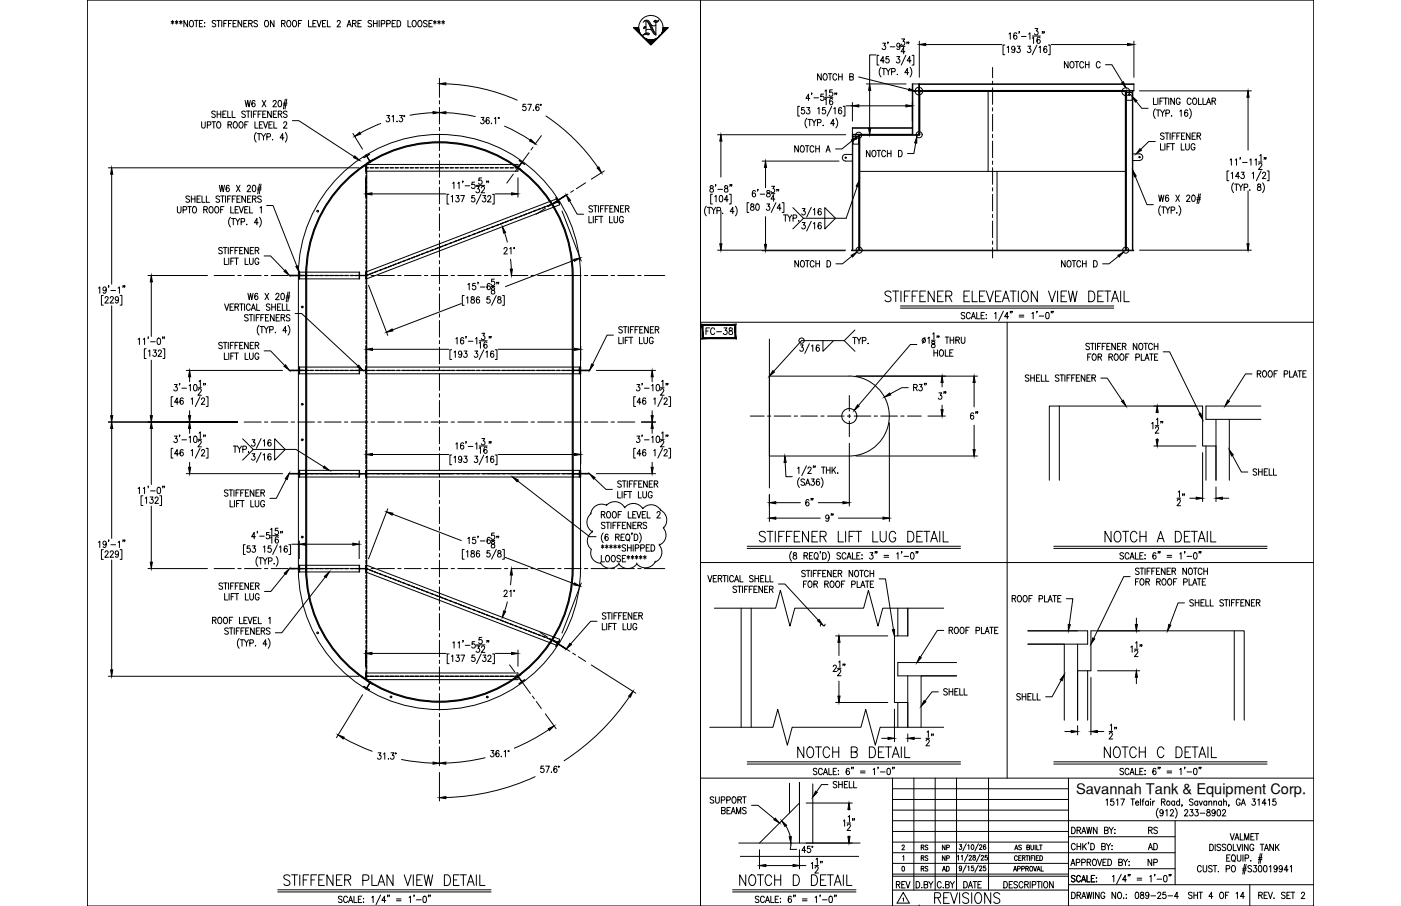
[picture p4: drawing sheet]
<svg xmlns="http://www.w3.org/2000/svg" width="432mm" height="279mm" viewBox="0 0 432 279" stroke-linecap="round" stroke-linejoin="round" font-family="sans-serif">
<defs><g id="words">
<text font-size="8.4" x="197.2" y="12">N</text>
<g font-size="7.1">
<text x="244.8" y="234.9">NOTCH B DETAIL</text>
<text x="339.4" y="234.9">NOTCH C DETAIL</text>
<text x="227.2" y="274.5">NOTCH D DETAIL</text>
</g>
<g font-size="6.6">
<text x="272" y="94.2">STIFFENER ELEVEATION VIEW DETAIL</text>
<text x="233.2" y="168.3">STIFFENER LIFT LUG DETAIL</text>
<text x="339.7" y="168.3">NOTCH A DETAIL</text>
<text x="287.2" y="279.8">REVISIONS</text>
</g>
<g font-size="5.7">
<text x="288.2" y="124.5">3&quot;</text>
<text x="298.1" y="130.5">6&quot;</text>
<text x="247.3" y="157.3">6&quot;</text>
<text x="288.9" y="231.1" transform="rotate(-90 288.9 231.1)">12&quot;</text>
<text x="345.4" y="229.3" transform="rotate(-90 345.4 229.3)">12&quot;</text>
</g>
<g font-size="5.3">
<text x="327" y="22.2">NOTCH C</text>
<text x="266" y="49.7">NOTCH D</text>
<text x="216.6" y="104.4">FC-38</text>
<text x="385.2" y="147.8">SHELL</text>
<text x="253.6" y="161.9">9&quot;</text>
<text x="366.2" y="157.3" transform="rotate(-90 366.2 157.3)">12&quot;</text>
<text x="290" y="215.5">SHELL</text>
<text x="275.5" y="275.2">REV</text>
<text x="296" y="275.2">DATE</text>
<text x="348.9" y="278.3">089-25-4</text>
</g>
<g font-size="4.9">
<text x="244.1" y="48">NOTCH A</text>
<text x="154.5" y="79.4">21°</text>
<text x="312.6" y="217">SHELL</text>
<text x="255.8" y="244.1">SHELL</text>
<text x="353.1" y="258.2">RS</text>
<text x="353.1" y="263.2">AD</text>
<text x="353.1" y="268.1">NP</text>
</g>
<text font-size="4.5" x="331.6" y="244.9">Savannah Tank &amp; Equipment Corp.</text>
<g font-size="4.4">
<text x="282.9" y="263.2">RS</text>
<text x="289.6" y="263.2">NP</text>
<text x="282.9" y="269.9">RS</text>
<text x="282.9" y="266.7">RS</text>
<text x="289.6" y="269.9">AD</text>
<text x="289.6" y="266.7">NP</text>
</g>
<text font-size="3.5" x="251.9" y="194.4">~</text>
</g></defs>
<!-- layer: SHOP TAG -->
<path d="M283.3 279.4h.1M404.9 279.4h.1" fill="none" stroke="#000" stroke-width=".31"/>
<!-- layer: 0 -->
<g fill="none" stroke="#000" stroke-width=".31">
<path d="M26.9 0h378v279.4h-378zM215.9 0v279.4M215.9 99.4h189M310.4 99.4v140.6M215.9 173.5h189M215.9 240h189M275.1 240v39.4M281.7 240v34.5M288.2 240v34.5M294.8 240v34.5M304.7 240v34.5M329.3 240v39.4"/>
<path d="M275.1 243.2h54.2M275.1 246.5h54.2M275.1 253.1h129.8M275.1 259.7h54.2M275.1 256.4h54.2M275.1 249.8h54.2M329.3 258h32.9M362.2 253.1v19.7M275.1 270.2h54.2M275.1 269.6h54.2M275.1 274.5h54.2M275.1 263h87.1"/>
<path d="M275.1 266.3h54.2M329.3 267.9h32.9M329.3 272.8h75.6M385.2 272.8v6.6"/>
</g>
<!-- layer: TEXT -->
<g fill="none" stroke="#000" stroke-width=".31">
<path d="M52.8 6.6l.8 .6M53.2 6.3v1.1M53.6 6.6l-.8 .6M54 6.6l.8 .6M54.4 6.3v1.1M54.8 6.6l-.8 .6M55.3 6.6l.8 .6M55.7 6.3v1.1M56.1 6.6l-.8 .6M57.8 6.3v2l-1.1-2v2M58.7 6.4l.1-.1a1 1 0 0 1 .9 1 1 1 0 0 1-.9 1 1.27 1.27 0 0 1-.1-1.9zM60 6.3h1.1"/>
<path d="M60.5 6.3v2M61.5 7.2h.6M62.5 6.3h-1v2h1M63.1 7h.1M63.1 8.1h.1M66.5 6.6l-.4-.3-.7 .3 .1 .4 1 .7v.3l-.4 .3-.7-.3M66.8 6.3h1.1M67.4 6.3v2M68.3 6.3v2M69 7.2h.6M70 6.3h-1v2M70.4 7.2h.7"/>
<path d="M71.5 6.3h-1.1v2M71.8 7.2h.7M72.9 6.3h-1.1v2h1.1M74.5 6.3v2l-1.1-2v2M75.1 7.2h.7M76.2 6.3h-1.1v2h1.1M76.6 7.2h1l.1-.7-1.1-.2v2M77.2 7.2l.6 1.1M79.4 6.6l-.4-.3-.8 .3 .1 .4 1.1 .7v.3l-.4 .3-.8-.3M81.8 6.4l.2-.1a1 1 0 0 1 .8 1 1 1 0 0 1-.8 1 1.29 1.29 0 0 1-.2-1.9zM84.5 6.3v2l-1.1-2v2M86.8 7.2h.9l.1-.7-1-.2v2"/>
<path d="M87.3 7.2l.6 1.1M88.7 6.4l.2-.1a1 1 0 0 1 .8 1 1 1 0 0 1-.8 1 1.27 1.27 0 0 1-.2-1.9zM90.4 6.4l.2-.1a1 1 0 0 1 .8 1 1 1 0 0 1-.8 1 1.27 1.27 0 0 1-.2-1.9zM92 7.2h.6M93 6.3h-1v2M95.1 6.3v2h.9M96.4 7.2h.7M97.5 6.3h-1.1v2h1.1M97.7 6.3l.7 2 .6-2M99.4 7.2h.6M100.4 6.3h-1v2h1M100.9 6.3v2h1"/>
<path d="M103.9 6.8l.4-.5h.3l.3 .4-1 1.6h1.1M107 8.3l.6-2 .6 2M107.2 7.6h.8M108.6 7.2h1l.1-.7-1.1-.2v2M109.2 7.2l.6 1.1M110.3 7.2h.7M111.4 6.3h-1.1v2h1.1M114.6 6.6l-.4-.3-.8 .3 .1 .4 1.1 .7v.3l-.4 .3-.8-.3M115.1 7.2h1.1M115.1 6.3v2M116.2 6.3v2M116.9 6.3v2"/>
<path d="M117.5 7.3l1.1-.1-.1-.8-1-.1v2M119.2 7.3l.9-.1 .2-.2-.2-.6-.9-.1v2M120.9 7.2h.6M121.9 6.3h-1v2h1M122.4 6.3a.99 .99 0 0 1 1.1 1 .99 .99 0 0 1-1.1 1zM125.7 6.3v2h1M127.3 6.4l.2-.1a1 1 0 0 1 .8 1 1 1 0 0 1-.8 1 1.27 1.27 0 0 1-.2-1.9zM129.1 6.4l.1-.1a1 1 0 0 1 .9 1 1 1 0 0 1-.9 1 1.27 1.27 0 0 1-.1-1.9zM131.6 6.6l-.4-.3-.7 .3 .2 .4 .9 .7v.3l-.4 .3-.7-.3M132.2 7.2h.6M133.2 6.3h-1v2h1M133.6 6.6l.8 .6"/>
<path d="M134 6.3v1.1M134.4 6.6l-.8 .6M134.9 6.6l.8 .6M135.3 6.3v1.1M135.7 6.6l-.8 .6M136.2 6.6l.8 .6M136.6 6.3v1.1M137 6.6l-.8 .6M330.3 255.1a1.01 1.01 0 0 1 1.1 1 1.01 1.01 0 0 1-1.1 1zM332 256.1l.9-.2 .1-.6-1-.2v2M332.5 256.1l.6 1M333.4 257.1l.6-2 .7 2"/>
<path d="M333.6 256.4h.8M334.9 255.1l.4 2 .4-2 .4 2 .4-2M335.6 259.8h-.2h.2l-.2 .5M338.1 255.1v2l-1.1-2v2M340.4 256.1l1-.2 .1-.6-1.1-.2v2l1.1-.2v-.5l-.4-.3M340.9 246.8l.4-.4v1.9M341.9 255.1l.6 1v1M343.1 255.1l-.6 1M343.2 246.4h-.8l-.1 .8a.61 .61 0 0 1 .9 .1 .61 .61 0 0 1-.1 .8 .61 .61 0 0 1-.9-.1M343.5 257h.2zM343.6 255.8v.1zM344.1 246.8l.4-.4v1.9"/>
<path d="M345.4 246.4h1.2l-.8 1.9M348.6 246.4h1.1M349.1 246.4v1.9M350 247.6h.9l-.1-.5a.58 .58 0 0 0-.8 .7 .58 .58 0 0 0 .9 .3M351.5 246.4v1.9M352 247h.5M352.6 246.4l-.3 .1-.1 .3v1.5M354 247.3l-.2-.2a.58 .58 0 0 0-.8 .6 .58 .58 0 0 0 1 .4M354 247v1.3M354.6 246.4v.2zM354.6 247.1v1.2M355.3 247v1.3"/>
<path d="M355.9 247l-.4 .1-.2 .5M357 249.3a2.24 2.24 0 0 0 0 3M358 247.3l.9-.1 .1-.6-1-.2v1.9M358.5 250.3l-.1 .3a.54 .54 0 0 1-.8 .1 .54 .54 0 0 1 0-.8 .54 .54 0 0 1 .8 .1l.1 .3a.9 .9 0 0 1-.7 1.3l-.3-.2M358.5 247.3l.6 1M359.3 250l.4-.3v1.9M360.7 250.1l.2-.3 .5-.1 .3 .5-1.1 1.4h1.2M362 247.3l-.1-.2a.58 .58 0 0 0-.8 .6 .58 .58 0 0 0 .9 .4M362 247v1.3M362.2 249.3a2.31 2.31 0 0 1 0 3M363.6 247.3a.56 .56 0 0 0-.8 0 .56 .56 0 0 0 0 .8 .56 .56 0 0 0 .8 0M363.6 246.4v1.9"/>
<path d="M364.4 248.3h-.2h.2l-.2 .4M365.1 250.1l.3-.4h.4l.3 .3-1.1 1.6h1.1M366.8 249.7h.9l-.5 .7a.6 .6 0 0 1 .5 .9 .6 .6 0 0 1-1.1 0M367.7 246.7l-.4-.3-.7 .3 .2 .4 .9 .7v.3l-.4 .2-.7-.2M368.4 249.7h.9l-.5 .7a.6 .6 0 0 1 .5 1 .6 .6 0 0 1-1.1-.1M369.1 247.3a.56 .56 0 0 0-.7 0 .56 .56 0 0 0 0 .8 .56 .56 0 0 0 .7 0M369.1 247v1.3M369.6 247l.5 1.3 .5-1.3M369.9 250.8h1.4M371.9 247.3a.56 .56 0 0 0-.8 0 .56 .56 0 0 0 0 .8 .56 .56 0 0 0 .8 0M371.9 247v1.3M372.1 249.8v.5a.72 .72 0 0 1 .8 .4 .72 .72 0 0 1-.3 .9 .63 .63 0 0 1-.8-.6 .63 .63 0 0 1 .9-.6l.2-.3v-.3z"/>
<path d="M372.6 247.4l.4-.4 .4 .1 .1 1.2M372.6 247v1.3M374.1 247.4l.4-.4 .4 .1 .1 1.2M374.1 247v1.3M374.5 250.3v.3a.54 .54 0 0 1-.8 .1 .54 .54 0 0 1 0-.8 .54 .54 0 0 1 .8 .1v.3a.9 .9 0 0 1-.6 1.3l-.3-.2M375.3 249.8l.3-.1a1.06 1.06 0 0 1 .6 .9 1.06 1.06 0 0 1-.6 1l-.3-.1-.2-.7zM376.5 247.3a.56 .56 0 0 0-.8 0 .56 .56 0 0 0 0 .8 .56 .56 0 0 0 .8 0M376.5 247v1.3M376.8 250.1l.1-.3 .5-.1 .3 .5-1 1.4h1.1M377.1 247.4l.4-.4 .4 .1 .1 1.2M377.1 246.4v1.9M378.8 248.3l-.1 .4"/>
<path d="M379.2 257.1l.6 1.9 .6-1.9M380.6 259l.6-1.9 .7 1.9M380.8 258.4h.8M382.2 246.8a.61 .61 0 0 0-.7-.4 .61 .61 0 0 0-.5 .7v.5a.61 .61 0 0 0 .6 .8 .61 .61 0 0 0 .6-.8h-.4M382.3 257.1v1.9h.9M382.5 248.3l.7-1.9 .6 1.9M382.8 247.7h.8M383.6 259v-1.9l.7 1.9 .6-1.9v1.9M385.5 258h.7M386 246.4h.9l-.5 .7a.6 .6 0 0 1 .5 .9 .6 .6 0 0 1-1.1 0M386.6 257.1h-1.1v1.9h1.1M386.8 257.1h1.1"/>
<path d="M387.4 257.1v1.9M387.7 246.8l.4-.4v1.9M390.2 247.7h-1.2l.8-1.3v1.9M390.9 246.8l.4-.4v1.9M393.2 246.4h-.8l-.1 .8a.61 .61 0 0 1 .9 .1 .61 .61 0 0 1-.1 .8 .61 .61 0 0 1-.9-.1M278 260.9l.3-.3 .4 .3-.7 1.2h.8M278.1 267.2h.2a.82 .82 0 0 1 .5 .7 .82 .82 0 0 1-.5 .7l-.3-.6zM278.2 264.2l.3-.3v1.5M278.3 277.1l.2-.2v1M278.4 275.2l1.9 3.3h-3.8zM284.1 273.6v.2zM284.8 272.8l1-.1v-.8l-1-.1v2l1.1-.2v-.4l-.4-.4"/>
<path d="M286.3 271.8l.6 1v1M287.5 271.8l-.6 1M290.1 272.3a.62 .62 0 0 0-.8-.5 .62 .62 0 0 0-.4 .8v.5a.62 .62 0 0 0 .4 .7 .62 .62 0 0 0 .8-.5M291.4 272.8l1-.1 .1-.7-1.1-.2v2l1.1-.2 .1-.4-.4-.4M292.9 271.8l.6 1v1M294.2 271.8l-.7 1M295.7 260.5h.7l-.4 .5a.44 .44 0 0 1 .4 .7 .44 .44 0 0 1-.8 0M296.3 264.1l.3-.3v1.5M296.4 267.5l-.2 .4a.41 .41 0 0 1-.5-.1 .41 .41 0 0 1 .1-.6 .41 .41 0 0 1 .5 .1l-.1 1.2-.5-.2M297.8 266.8l-1.1 2.2M297.8 260.2l-1.1 2.3M298.3 267.3l.3-.2v1.4"/>
<path d="M298.3 260.8l.3-.3v1.5M298.3 263.5l-1 2.2M298.7 264.1l.2-.3 .5 .3-.8 1.2h.9M299.5 260.6a.72 .72 0 0 1 .8 .5 .72 .72 0 0 1-.5 .9l-.4-.3zM300 263.8v.5a.55 .55 0 0 1 .6 .3 .55 .55 0 0 1-.2 .7 .48 .48 0 0 1-.6-.5 .48 .48 0 0 1 .6-.5l.1-.5zM300 267.1h-.6v.6a.46 .46 0 0 1 .7 0 .46 .46 0 0 1-.1 .7 .46 .46 0 0 1-.7-.1M301.5 266.8l-1 2.2M301.5 260.2l-1 2.3M301.9 267.4l.2-.3 .5 .2-.8 1.2h.9M301.9 260.8l.2-.3 .5 .3-.8 1.2h.9M302 263.5l-1 2.2M302.4 264.1l.1-.3h.4l.2 .4-.8 1.1h.9"/>
<path d="M303.7 267.1h-.6v.6a.46 .46 0 0 1 .7 0 .46 .46 0 0 1-.1 .7 .46 .46 0 0 1-.7-.1M303.8 260.7l-.2-.2a.71 .71 0 0 0-.6 .8 .71 .71 0 0 0 .7 .6 .43 .43 0 0 0 .1-.6 .43 .43 0 0 0-.7 0v.2M304.2 263.8h-.5l-.1 .6a.46 .46 0 0 1 .7 0 .46 .46 0 0 1-.1 .7 .46 .46 0 0 1-.7-.1M309.4 271.8a1 1 0 0 1 1.1 1 1 1 0 0 1-1.1 1zM312.1 271.8h-1.1v2h1.1M312.4 268.6l.5-1.4 .4 1.4M312.6 268.2h.6M312.8 262.1l.4-1.5 .5 1.5M312.9 261.6h.6M313.5 264.2a.46 .46 0 0 0-.5-.3 .46 .46 0 0 0-.3 .5v.4a.46 .46 0 0 0 .3 .6 .46 .46 0 0 0 .5-.4M313.6 272.1l-.4-.3-.6 .1v.7l.8 .4 .2 .5-.4 .3-.7-.3M313.6 267.9h.7v-.7h-.7v1.4"/>
<path d="M314 264.6h.5M314.7 263.9h-.7v1.5h.7M314.8 260.8l-.3-.2-.5 .2 .1 .4 .7 .4-.3 .5-.5-.2M314.9 267.9h.7v-.7h-.7v1.4M315.1 264.6l.7-.1 .1-.5-.8-.1v1.5M315.3 272.3a.62 .62 0 0 0-.8-.5 .62 .62 0 0 0-.4 .8v.5a.62 .62 0 0 0 .4 .7 .62 .62 0 0 0 .8-.5M315.5 264.6l.4 .8M315.8 272.8l1-.1 .1-.7-1.1-.2v2M316.1 267.9l.8-.1v-.6h-.8v1.4M316.2 263.9h.8M316.4 272.8l.5 1M316.5 261.3l.7-.1 .1-.5-.8-.1v1.5l.8-.2v-.5l-.3-.1"/>
<path d="M316.6 267.9l.4 .7M316.6 263.9v1.5M317.3 263.9v1.5M317.5 271.8v2M317.6 267.2a.68 .68 0 0 1 .7 .7 .68 .68 0 0 1-.7 .7l-.2-.5zM317.7 260.6v1l.4 .5 .4-.2 .1-1.3M317.8 264.6h.5M318.2 272.9l.9-.1 .1-.8-1-.2v2M318.5 267.2l.5 1.4 .5-1.4M318.6 263.9h-.8v1.5M318.9 263.9v1.5M319 260.6v1.5"/>
<path d="M319.4 264.6h.4M319.5 260.6v1.5h.8M319.6 271.8h1.1M319.6 268.6l.5-1.4 .5 1.4M319.8 268.2h.6M320.1 263.9h-.7v1.5h.7M320.1 271.8v2M320.4 260.6h.8M320.5 263.9a.75 .75 0 0 1 .9 .7 .75 .75 0 0 1-.9 .8zM320.8 260.6v1.5M320.9 267.2v1.4h.7M321.1 271.8v2"/>
<path d="M322 271.9l.1-.1a1.01 1.01 0 0 1 .9 1 1.01 1.01 0 0 1-.9 1 1.24 1.24 0 0 1-.1-1.9zM324.6 271.8v2l-1.1-2v2M330.1 266.9l.6-1.9 .6 1.9M330.3 275.1a1 1 0 0 1 1.1 1 1 1 0 0 1-1.1 1zM330.3 266.3h.8M331.3 270.3l-.4-.3-.7 .3 .2 .4 .8 .5v.7l-.6 .1-.4-.3M331.4 260.6a.62 .62 0 0 0-.7-.5 .62 .62 0 0 0-.5 .8v.4a.62 .62 0 0 0 .5 .8 .62 .62 0 0 0 .7-.5M331.7 266l1-.1 .1-.7-1.1-.2v1.9M332 276.1l.9-.1 .1-.7-1-.2v2M332 260.1v2M332 261h1.1M332.5 276.1l.6 1"/>
<path d="M333 270.5a.61 .61 0 0 0-.7-.5 .61 .61 0 0 0-.5 .7v.5a.61 .61 0 0 0 .5 .8 .61 .61 0 0 0 .7-.5M333.1 260.1v2M333.3 272l.7-2 .6 2M333.4 277.1l.6-2 .7 2M333.4 266l.9-.1 .1-.7-1-.2v1.9M333.6 271.3h.7M333.6 276.5h.8M333.7 260.1v2M334.1 260.9l.7 1.2M334.8 260.1l-1.1 1.3M334.9 275.1l.4 2 .4-2 .4 2 .4-2M335 270v2h1"/>
<path d="M335.1 265.9l.9-.1v-.7l-.9-.1v1.9M335.6 265.9l.6 1M336.2 260.1a1 1 0 0 1 1.1 1 1 1 0 0 1-1.1 1zM336.4 270.9h.6M337 265.1l.1-.1a1 1 0 0 1 .9 .9 1 1 0 0 1-.9 1 1.26 1.26 0 0 1-.1-1.8zM337 275.1v2M337.4 270h-1v2h1M337.9 271.9h.1zM337.9 270.6v.2zM338.3 265l.6 1.9 .7-1.9M338.8 275.1v2l-1.2-2v2M339.6 261l.9-.1 .1-.6-1-.2v2l1-.2v-.7l-.3-.2"/>
<path d="M339.9 265.9h.7M340.5 275.6a.62 .62 0 0 0-.7-.5 .62 .62 0 0 0-.5 .8v.5a.62 .62 0 0 0 .6 .7 .62 .62 0 0 0 .6-.7h-.4M341 260.1l.6 .9v1.1M341 265h-1.1v1.9h1.1M341.5 265a1 1 0 0 1 1.1 .9 1 1 0 0 1-1.1 1zM342.3 260.1l-.7 .9M342.7 260.8v.1zM342.7 261.9v.2zM342.9 270.4l.4-.4v2M343.9 275.1v2l-1.2-2v2M344.7 275.2l.2-.1a1 1 0 0 1 .8 1 1 1 0 0 1-.8 1 1.29 1.29 0 0 1-.2-1.9zM344.8 265.9l1-.1v-.7l-1-.1v1.9l1-.1 .1-.5-.4-.4"/>
<path d="M345.6 269.6l-1.5 3M346.2 277h.2zM346.2 265l.7 .9v1M347.2 271.3h-1.2l.8-1.3v2M347.5 265l-.6 .9M347.8 269.7h-.1h.1l-.1 .5M347.9 266.8h.2zM348 265.6v.2zM348.3 269.7l-.2 .5M350.5 270.8h1.4M350.5 271.4h1.4M354.4 270.4l.4-.4v2"/>
<path d="M356 269.7l-.2 .5M356.6 271.1h1.4M358.8 270.1l.3-.1a1.09 1.09 0 0 1 .6 1 1.09 1.09 0 0 1-.6 1 1.43 1.43 0 0 1-.3-1.9zM360.4 269.7l-.1 .5M360.9 269.7l-.1 .5M367.4 275.4l-.4-.3-.7 .3 .2 .5 .8 .5v.6l-.6 .1-.4-.3M368 276.1h1.1M368 275.1v2M369.1 275.1v2M369.5 275.1h1.1M370.1 275.1v2M370.2 267.4a.61 .61 0 0 0-.7-.5 .61 .61 0 0 0-.4 .8v.4a.61 .61 0 0 0 .4 .8 .61 .61 0 0 0 .7-.5"/>
<path d="M370.8 266.9l.1 1.7 .4 .3 .6-.3v-1.7M372.9 260.4a1 1 0 0 1 1.1 .9 1 1 0 0 1-1.1 1zM373.6 267.2l-.4-.3-.6 .1v.7l.8 .4 .2 .5-.4 .3-.7-.3M373.8 276.5h-1.2l.8-1.4v2M373.9 266.9h1.1M374.5 266.9v2M374.5 260.4v1.9M375.4 268.8h.2zM376.2 260.6l-.4-.2-.7 .2 .1 .5 .8 .4v.7l-.5 .1-.4-.3M376.2 275.2l.2-.1a1 1 0 0 1 .8 1 1 1 0 0 1-.8 1 1.27 1.27 0 0 1-.2-1.9zM377.7 276.1h.7M377.8 260.6l-.4-.2h-.6v.6l.8 .5 .2 .5-.4 .3-.7-.3"/>
<path d="M377.9 267.9h1v-.9l-1-.1v2M378.1 264.6h.6M378.6 260.4h.2a1 1 0 0 1 .8 .9 1 1 0 0 1-.8 1 1.26 1.26 0 0 1-.2-1.9zM378.8 275.1h-1.1v2M379.1 263.6h-1v2h1M379.7 263.9l.3-.3a1 1 0 0 1 .8 1 1 1 0 0 1-.8 1l-.5-.7zM379.8 267l.2-.1a1.01 1.01 0 0 1 .8 1 1.01 1.01 0 0 1-.8 1 1.29 1.29 0 0 1-.2-1.9zM380.1 260.4v1.9h1M380.2 265.2l.5 .6M381 275.5l.4-.4v2M381.2 260.4l.7 1.9 .6-1.9M381.3 263.6v1.4l.5 .6 .6-.3 .1-1.7"/>
<path d="M382.9 260.4v1.9M382.9 268.3h1.2M383 267.8h1.1M383.1 263.6v2M383.5 276.5h-1.2l.8-1.4v2M383.6 266.6l-.6 3M383.8 264.7l.9-.1 .1-.8-1-.2v2M384.1 266.6l-.6 3M384.7 260.4v1.9l-1.2-1.9v1.9M385.5 265.4v.2zM385.7 267.2l-.4-.3-.7 .3 .2 .5 .9 .6v.3l-.4 .3-.7-.3M386.4 266.9h.8l-.4 .8a.6 .6 0 0 1 .4 .9 .6 .6 0 0 1-1-.1"/>
<path d="M386.4 260.8a.62 .62 0 0 0-.7-.4 .62 .62 0 0 0-.5 .7v.5a.62 .62 0 0 0 .6 .7 .62 .62 0 0 0 .6-.7h-.4M387.8 265h1.1M387.9 264.5h1.1M387.9 276.1l1-.1 .1-.7-1.1-.2v2M388 267l.3-.1a1.09 1.09 0 0 1 .6 1 1.09 1.09 0 0 1-.6 1l-.3-.1-.2-.7zM388.4 260.4h1.1M388.5 263.2l-.6 3.1M388.5 276.1l.6 1M388.9 263.2l-.5 3.1M389 260.4v1.9M389.6 276.1h.6M389.7 267l.2-.1a1.09 1.09 0 0 1 .6 1 1.09 1.09 0 0 1-.6 1l-.4-.4-.1-.4z"/>
<path d="M389.7 262.3l.6-1.9 .7 1.9M389.9 261.7h.8M390.7 275.1h-1.1v2h1.1M390.9 275.1l.6 2 .7-2M391.2 267.3l.4-.4v2M392.5 260.4v1.9l-1.1-1.9v1.9M392.7 276.9h.1M393.1 260.4v1.9M393.5 261.2l.7 1.1M393.6 267.6l-.2 .5a.55 .55 0 0 1-.7-.2 .55 .55 0 0 1 .1-.8 .55 .55 0 0 1 .8 .1v.4a.96 .96 0 0 1-.6 1.3l-.3-.3M394.2 260.4l-1.1 1.3M395.2 267.6l-.2 .5a.55 .55 0 0 1-.7-.3 .55 .55 0 0 1 .1-.7 .55 .55 0 0 1 .8 .1v.4a.95 .95 0 0 1-.6 1.3l-.3-.3"/>
<path d="M396.1 275.4l-.4-.3-.6 .1v.6l.8 .5 .2 .5-.4 .3-.7-.3M396.6 276.1h.7M397 268.2h-1.2l.8-1.3v2M397.6 267.3l.4-.4v2M397.7 275.1h-1.1v2h1.1M397.9 275.1h1.1M398.5 275.1v2M401.1 275.6l.3-.5 .5 .1 .2 .3-1.1 1.6h1.1"/>
<circle cx="360.1" cy="247.6" r=".62"/>
</g>
<!-- layer: SHELL -->
<g fill="none" stroke="#000" stroke-width=".31">
<path d="M283.2 28h63.9v.2h-63.9zM283.3 28.2v13.4h-18.6v.1h18.6l.2-.1v-13.4M304.5 28.2v24.7M346.8 28.2v49M347 28.2v49M106.3 55.8a41.2 41.2 0 0 1 44.9-8.9 41.2 41.2 0 0 1 25.5 38.1v90.3a41.2 41.2 0 0 1-41.3 41.3 41.2 41.2 0 0 1-41.2-41.3v-90.3a41.1 41.1 0 0 1 12.1-29.2zM106.5 56a40.9 40.9 0 0 1 44.6-8.8 40.9 40.9 0 0 1 25.3 37.8l-.1 90.3a40.9 40.9 0 0 1-40.9 40.9 40.9 40.9 0 0 1-40.9-40.9v-90.3a40.8 40.8 0 0 1 12-29zM112.8 52.1v-1.2h.2v1.2M112.8 52.6v1M112.8 54.1v1.1M112.8 55.7v1M112.8 57.2v1.1"/>
<path d="M112.8 58.8v1M113 52.6v1M113 54.1v1.1M113 55.7v1M113 57.2v1.1M113 58.8v1M264.8 52.9h82.2M264.8 41.7v35.5M265 41.7v35.5M307.3 52.9v24.3M112.8 60.3v1M112.8 61.8v1.1"/>
<path d="M112.8 63.4v1M112.8 64.9v1.1M112.8 66.5v1M112.8 68v1M112.8 69.6v1M112.8 71.1v1M112.8 72.6v1.1M112.8 74.2v1M112.8 75.7v1.1M112.8 77.3v1M112.8 78.8v1M113 60.3v1"/>
<path d="M113 61.8v1.1M113 63.4v1M113 64.9v1.1M113 66.5v1M113 68v1M113 69.6v1M113 71.1v1M113 72.6v1.1M113 74.2v1M113 75.7v1.1M113 77.3v1M113 78.8v1"/>
<path d="M262.4 77.2h87v.1h-87zM91.9 85a43.5 43.5 0 0 1 43.5-43.5 43.5 43.5 0 0 1 43.5 43.5v90.3a43.5 43.5 0 0 1-43.5 43.5 43.5 43.5 0 0 1-43.5-43.5M92 85v90.3M94.3 85a41.1 41.1 0 0 1 41.1-41.1 41.1 41.1 0 0 1 41.1 41.1v90.3a41.1 41.1 0 0 1-41.1 41.1 41.1 41.1 0 0 1-41.1-41.1M94.4 85v90.3M112.8 80.3v1.1M112.8 81.9v1M112.8 83.4v1.1M112.8 85v1M112.8 86.5v1M112.8 88.1v1M112.8 89.6v1"/>
<path d="M112.8 91.1v1.1M112.8 92.7v1M112.8 94.2v1M112.8 95.8v1M112.8 97.3v1M112.8 98.8v1.1M113 80.3v1.1M113 81.9v1M113 83.4v1.1M113 85v1M113 86.5v1M113 88.1v1"/>
<path d="M113 89.6v1M113 91.1v1.1M113 92.7v1M113 94.2v1M113 95.8v1M113 97.3v1M113 98.8v1.1M112.8 100.4v1M112.8 101.9v1M112.8 103.4v1.1M112.8 105v1M112.8 106.5v1.1"/>
<path d="M112.8 108.1v1M112.8 109.6v1M112.8 111.1v1.1M112.8 112.7v1M112.8 114.2v1.1M112.8 115.8v1M112.8 117.3v1M112.8 118.9v1M113 100.4v1M113 101.9v1M113 103.4v1.1M113 105v1"/>
<path d="M113 106.5v1.1M113 108.1v1M113 109.6v1M113 111.1v1.1M113 112.7v1M113 114.2v1.1M113 115.8v1M113 117.3v1M113 118.9v1M112.8 120.4v1M112.8 121.9v1.1M112.8 123.5v1"/>
<path d="M112.8 125v1M112.8 126.6v1M112.8 128.1v1M112.8 129.6v1.1M112.8 131.2v1M112.8 132.7v1.1M112.8 134.3v1M112.8 135.8v1M112.8 137.4v1M112.8 138.9v1M113 120.4v1M113 121.9v1.1"/>
<path d="M113 123.5v1M113 125v1M113 126.6v1M113 128.1v1M113 129.6v1.1M113 131.2v1M113 132.7v1.1M113 134.3v1M113 135.8v1M113 137.4v1M113 138.9v1M374.8 129.3v18.8"/>
<path d="M378.9 129.3v18.8M388.6 125.2h-16.9v4.1h16.9M112.8 140.4v1.1M112.8 142v1M112.8 143.5v1M112.8 145.1v1M112.8 146.6v1M112.8 148.1v1.1M112.8 149.7v1M112.8 151.2v1M112.8 152.8v1M112.8 154.3v1"/>
<path d="M112.8 155.8v1.1M112.8 157.4v1M112.8 158.9v1M113 140.4v1.1M113 142v1M113 143.5v1M113 145.1v1M113 146.6v1M113 148.1v1.1M113 149.7v1M113 151.2v1M113 152.8v1"/>
<path d="M113 154.3v1M113 155.8v1.1M113 157.4v1M113 158.9v1M112.8 160.5v1M112.8 162v1M112.8 163.5v1.1M112.8 165.1v1M112.8 166.6v1M112.8 168.2v1M112.8 169.7v1M112.8 171.2v1.1"/>
<path d="M112.8 172.8v1M112.8 174.3v1M112.8 175.9v1M112.8 177.4v1M112.8 178.9v1.1M113 160.5v1M113 162v1M113 163.5v1.1M113 165.1v1M113 166.6v1M113 168.2v1M113 169.7v1"/>
<path d="M113 171.2v1.1M113 172.8v1M113 174.3v1M113 175.9v1M113 177.4v1M113 178.9v1.1M112.8 180.5v1M112.8 182v1M112.8 183.6v1M112.8 185.1v1M112.8 186.6v1.1M112.8 188.2v1"/>
<path d="M112.8 189.7v1.1M112.8 191.3v1M112.8 192.8v1M112.8 194.4v1M112.8 195.9v1M112.8 197.4v1.1M112.8 199v1M113 180.5v1M113 182v1M113 183.6v1M113 185.1v1M113 186.6v1.1"/>
<path d="M113 188.2v1M113 189.7v1.1M113 191.3v1M113 192.8v1M113 194.4v1M113 195.9v1M113 197.4v1.1M113 199v1M316.8 194.5h18.4v4.1h-18.4M328 198.6v23.5M332.1 198.6v23.5M112.8 200.5v1"/>
<path d="M112.8 202.1v1M112.8 203.6v1M112.8 205.1v1.1M112.8 206.7v1M112.8 208.2v1.3h.2v-1.3M113 200.5v1M113 202.1v1M113 203.6v1M113 205.1v1.1M113 206.7v1M279.8 208.4v15.9M294.8 204.3h-18.1v4.1h18.1h-10.9v15.9"/>
<path d="M227.7 260h37.4M246.4 241.3v18.7M250.5 241.7v18.3M228.2 264.1h36.4"/>
<circle cx="97.9" cy="65.1" r=".26"/>
<circle cx="93.1" cy="94.7" r=".26"/>
<circle cx="93.1" cy="124.7" r=".26"/>
<circle cx="93.1" cy="135.6" r=".26"/>
<circle cx="93.1" cy="165.6" r=".26"/>
<circle cx="97.9" cy="195.2" r=".26"/>
<circle cx="120.5" cy="214.9" r=".26"/>
<circle cx="150.2" cy="215" r=".26"/>
</g>
<!-- layer: ROOF -->
<g fill="none" stroke="#000" stroke-width=".31">
<path d="M112.8 50.9v1.2M112.8 52.6v1M112.8 54.1v1.1M112.8 55.7v1M112.8 57.2v1.1M112.8 58.8v1M113 50.7v158.9M112.8 60.3v1M112.8 61.8v1.1M112.8 63.4v1M112.8 64.9v1.1M112.8 66.5v1"/>
<path d="M112.8 68v1M112.8 69.6v1M112.8 71.1v1M112.8 72.6v1.1M112.8 74.2v1M112.8 75.7v1.1M112.8 77.3v1M112.8 78.8v1M112.8 80.3v1.1M112.8 81.9v1M112.8 83.4v1.1M112.8 85v1"/>
<path d="M112.8 86.5v1M112.8 88.1v1M112.8 89.6v1M112.8 91.1v1.1M112.8 92.7v1M112.8 94.2v1M112.8 95.8v1M112.8 97.3v1M112.8 98.8v1.1M112.8 100.4v1M112.8 101.9v1M112.8 103.4v1.1"/>
<path d="M112.8 105v1M112.8 106.5v1.1M112.8 108.1v1M112.8 109.6v1M112.8 111.1v1.1M112.8 112.7v1M112.8 114.2v1.1M112.8 115.8v1M112.8 117.3v1M112.8 118.9v1M112.8 120.4v1M112.8 121.9v1.1"/>
<path d="M112.8 123.5v1M112.8 125v1M112.8 126.6v1M112.8 128.1v1M112.8 129.6v1.1M112.8 131.2v1M112.8 132.7v1.1M112.8 134.3v1M112.8 135.8v1M112.8 137.4v1M112.8 138.9v1M112.8 140.4v1.1"/>
<path d="M112.8 142v1M112.8 143.5v1M112.8 145.1v1M112.8 146.6v1M112.8 148.1v1.1M112.8 149.7v1M112.8 151.2v1M112.8 152.8v1M112.8 154.3v1M112.8 155.8v1.1M112.8 157.4v1M112.8 158.9v1"/>
<path d="M112.8 160.5v1M112.8 162v1M112.8 163.5v1.1M112.8 165.1v1M112.8 166.6v1M112.8 168.2v1M112.8 169.7v1M112.8 171.2v1.1M112.8 172.8v1M112.8 174.3v1M112.8 175.9v1M112.8 177.4v1"/>
<path d="M112.8 178.9v1.1M112.8 180.5v1M112.8 182v1M112.8 183.6v1M112.8 185.1v1M112.8 186.6v1.1M112.8 188.2v1M112.8 189.7v1.1M112.8 191.3v1M112.8 192.8v1M112.8 194.4v1M112.8 195.9v1"/>
<path d="M112.8 197.4v1.1M112.8 199v1M112.8 200.5v1M112.8 202.1v1M112.8 203.6v1M112.8 205.1v1.1M112.8 206.7v1M112.8 208.2v1.3"/>
</g>
<!-- layer: AM_7 -->
<g fill="none" stroke="#000" stroke-width=".31">
<path d="M125.8 80l-1.2 .4M126.3 79.8l-.2 .1M127.7 79.2l-1.2 .5M128.2 79.1l-.2 .1M129.7 78.5l-1.2 .5M130.1 78.3l-.2 .1M131.6 77.8l-1.2 .4M132.1 77.6l-.3 .1M133.5 77l-1.2 .5M134 76.9h-.3M135.4 76.3l-1.2 .5M135.9 76.1l-.2 .1"/>
<path d="M137.3 75.6l-1.2 .4M137.8 75.4l-.2 .1M139.3 74.8l-1.3 .5M139.7 74.7h-.2M141.2 74.1l-1.2 .4M141.6 73.9l-.2 .1M143.1 73.4l-1.2 .4M143.6 73.2l-.3 .1M145 72.6l-1.2 .5M145.5 72.4l-.3 .1M146.9 71.9l-1.2 .4M147.4 71.7l-.2 .1"/>
<path d="M148.8 71.1l-1.2 .5M149.3 71l-.2 .1M150.7 70.4l-1.1 .5M151.2 70.2l-.2 .1M152.7 69.7l-1.2 .4M153.2 69.5l-.3 .1M154.6 68.9l-1.2 .5M155.1 68.7l-.3 .2M156.5 68.2l-1.2 .5M157 68l-.3 .1M158.4 67.5l-1.2 .4M158.9 67.3l-.2 .1"/>
<path d="M160.3 66.7l-1.1 .5M160.8 66.5l-.2 .1M162.3 66l-1.2 .5M162.8 65.8l-.3 .1M164.2 65.3l-1.2 .4M164.7 65.1l-.3 .1M166.1 64.5l-1.2 .5M166.6 64.3l-.3 .1M168 63.8l-1.2 .4M168.5 63.6l-.2 .1M169.9 63.1l-1.2 .4M170.4 62.9h-.2"/>
<path d="M172.1 62.2l-1.5 .6M114.3 84.4l-1.5 .6M114.8 84.2l-.2 .1M116.2 83.7l-1.2 .4M116.7 83.5l-.2 .1M118.2 82.9l-1.3 .5M118.6 82.7l-.2 .1M120.1 82.2l-1.2 .5M120.5 82l-.2 .1M122 81.4l-1.2 .5M122.5 81.3l-.3 .1M123.9 80.7l-1.2 .5"/>
<path d="M124.4 80.5l-.3 .1M91.1 114.2h5.5M97.6 114.2h1M99.6 114.2h5.2M105.8 114.2h1M107.8 114.2h5.2M114 114.2h1M116.1 114.2h5.1M122.2 114.2h1.1M124.3 114.2h5.1M130.5 114.2h1M132.5 114.2h5.1"/>
<path d="M138.7 114.2h1M140.7 114.2h5.2M146.9 114.2h1M148.9 114.2h5.2M155.1 114.2h1M157.2 114.2h5.1M163.3 114.2h1M165.4 114.2h5.1M171.5 114.2h1.1M173.6 114.2h5.4M91.1 146.1h48.6M140.4 146.1h7.5"/>
<path d="M148.6 146.1h7.5M156.8 146.1h7.5M165 146.1h7.6M173.2 146.1h5.8M112.8 175.3l1.5 .6M114.6 176l.2 .1M115 176.2l1.2 .5M116.5 176.7l.2 .1M116.9 176.9l1.3 .5M118.4 177.5l.2 .1M118.9 177.7l1.2 .4M120.3 178.2l.2 .1"/>
<path d="M120.8 178.4l1.2 .5M122.2 178.9l.3 .1M122.7 179.1l1.2 .5M124.1 179.7l.3 .1M124.6 179.9l1.2 .4M126.1 180.4l.2 .1M126.5 180.6l1.2 .5M128 181.2l.2 .1M128.5 181.3l1.2 .5M129.9 181.9l.2 .1M130.4 182.1l1.2 .4M131.8 182.6l.3 .1"/>
<path d="M132.3 182.8l1.2 .5M133.7 183.4l.3 .1M134.2 183.6l1.2 .4M135.7 184.1l.2 .1M136.1 184.3l1.2 .4M137.6 184.8l.2 .1M138 185l1.3 .5M139.5 185.6l.2 .1M140 185.8l1.2 .4M141.4 186.3l.2 .1M141.9 186.5l1.2 .5M143.3 187l.3 .1"/>
<path d="M143.8 187.2l1.2 .5M145.2 187.8l.3 .1M145.7 188l1.2 .4M147.2 188.5l.2 .1M147.6 188.7l1.2 .5M149.1 189.3l.2 .1M149.6 189.4l1.1 .5M151 190l.2 .1M151.5 190.2l1.2 .4M152.9 190.7l.3 .1M153.4 190.9l1.2 .5M154.8 191.5l.3 .1"/>
<path d="M155.3 191.6l1.2 .5M156.7 192.2l.3 .1M157.2 192.4l1.2 .4M158.7 192.9l.2 .1M159.2 193.1l1.1 .5M160.6 193.7l.2 .1M161.1 193.9l1.2 .4M162.5 194.4l.3 .1M163 194.6l1.2 .5M164.4 195.2h.3M164.9 195.3l1.2 .5M166.3 195.9l.3 .1"/>
<path d="M166.8 196.1l1.2 .4M168.3 196.6l.2 .1M168.7 196.8l1.2 .5M170.2 197.4h.2M170.6 197.5l1.5 .6M112.7 208.6h1.5M114.4 208.6h.3M115 208.6h1.2M116.5 208.6h.3M117 208.6h1.3M118.6 208.6h.2M119.1 208.6h1.3"/>
<path d="M120.6 208.6h.3M121.1 208.6h1.3M122.7 208.6h.2M123.2 208.6h1.3M124.7 208.6h.3M125.2 208.6h1.3M126.8 208.6h.2M127.3 208.6h1.3M128.8 208.6h.3M129.3 208.6h1.3M130.9 208.6h.2M131.4 208.6h1.3"/>
<path d="M132.9 208.6h.3M133.5 208.6h1.2M135 208.6h.3M135.5 208.6h1.3M137.1 208.6h.2M137.6 208.6h1.3M139.1 208.6h.3M139.6 208.6h1.3M141.2 208.6h.2M141.7 208.6h1.3M143.2 208.6h.3M143.7 208.6h1.3"/>
<path d="M145.3 208.6h.2M145.8 208.6h1.3M147.3 208.6h.3M147.8 208.6h1.3M149.4 208.6h.2M149.9 208.6h1.3M151.4 208.6h.3M152 208.6h1.2M153.5 208.6h.2M154 208.6h1.3M155.5 208.6h.3M156.1 208.6h1.2"/>
<path d="M157.6 208.6h.3M158.1 208.6h1.5"/>
</g>
<!-- layer: 6X20 -->
<g fill="none" stroke="#000" stroke-width=".31">
<path d="M262.7 39.4h18.5M262.7 39.5h18.5M281.2 25.9v2.1h1.9M281.3 25.9v15.7M283.1 28h-1.9v13.6h-18.5M283.1 28v.5h.2v12.5M283.2 25.9v1.6M283.2 28.5v12.7M283.3 26h66.2M283.3 27.9h66.2M283.3 28h66.2M347 28h2.1v49.2"/>
<path d="M347.1 28.5v48.3M347.2 28v.5h-.2v48.1M349 28v49.2M349.5 25.9h-66.2l-.2 2.1M112.7 51.8h.9M112.7 51.7h.9M112.7 52.8h46.9M112.7 50.7h46.9M112.9 48.2h.1M113 48.2h.1M113 48.2v.1M113.1 48.3l.8 1.3"/>
<path d="M113.1 48.1v.1M113.1 48.2l.8 1.6M113.1 48.1h.1M113.2 48.1l.7-.6-1.8 1.1 .8-.4M113.9 49.7v.1M114 49.7h.1M114.1 51.8h1M114.1 51.7h1M114.1 49.7h.1M114.2 49.7l.8-.4-1.8 1.1 .7-.6M115.6 51.8h1M115.6 51.7h1"/>
<path d="M117.2 51.8h1M117.2 51.7h1M118.7 51.8h1M118.7 51.7h1M120.2 51.8h1.1M120.2 51.7h1.1M121.8 51.8h1M121.8 51.7h1M123.3 51.8h1M123.3 51.7h1M124.9 51.8h1M124.9 51.7h1"/>
<path d="M126.4 51.8h1M126.4 51.7h1M127.9 51.8h1.1M127.9 51.7h1.1M129.5 51.8h1M129.5 51.7h1M131 51.8h1M131 51.7h1M132.6 51.8h1M132.6 51.7h1M134.1 51.8h1M134.1 51.7h1"/>
<path d="M135.6 51.8h1.1M135.6 51.7h1.1M137.2 51.8h1M137.2 51.7h1M138.7 51.8h1M138.7 51.7h1M140.3 51.8h1M140.3 51.7h1M141.8 51.8h1M141.8 51.7h1M143.3 51.8h1.1M143.3 51.7h1.1"/>
<path d="M144.9 51.8h1M144.9 51.7h1M146.4 51.8h1M146.4 51.7h1M148 51.8h1M148 51.7h1M149.5 51.8h1M149.5 51.7h1M151 51.8h1.1M151 51.7h1.1M152.6 51.8h1M152.6 51.7h1"/>
<path d="M154.1 51.8h1.1M154.1 51.7h1.1M155.7 51.8h1M155.7 51.7h1M157.2 51.8h1M157.2 51.7h1M158.8 51.8h.8M158.8 51.7h.8M159.6 51.6h.1M159.6 51.6l-.8-.5 1.7 1.3-.7-.7M159.7 51.6h-.1M159.7 51.5v.1"/>
<path d="M159.8 51.7h.1M160.7 50h.1M160.7 50l-.6-.6 1.5 1.3-.7-.5M160.7 50.1h.1M160.7 50.1l-1 1.4M160.8 50.2l-1 1.5M160.8 50.2v.1M160.8 50.2h.1M160.9 50.2h-.1M262.7 41.4h18.5M262.8 41.6v35.6M264.7 41.6v.5h.1v34.5"/>
<path d="M264.7 42.1v34.7M264.8 41.6h-2.1v35.6M126.4 79.7l-.9 .4M126.4 79.8l-.9 .4M127.8 79.2l-.9 .3M127.9 79.2l-1 .4M129.3 78.6l-1 .4M129.3 78.7l-.9 .4M130.7 78l-.9 .4M130.7 78.1l-.9 .4M132.2 77.5l-1 .4M132.2 77.6l-1 .4"/>
<path d="M133.6 76.9l-.9 .4M133.6 77l-.9 .4M135 76.4l-.9 .4M135.1 76.5l-1 .4M136.5 75.8l-1 .4M136.5 75.9l-.9 .4M137.9 75.3l-.9 .3M137.9 75.4l-.9 .4M139.4 74.7l-1 .4M139.4 74.8l-1 .4M140.8 74.2l-1 .3M140.8 74.3l-1 .3"/>
<path d="M142.2 73.6l-.9 .4M142.3 73.7l-1 .4M143.7 73.1l-1 .3M143.7 73.2l-1 .3M145.1 72.5l-.9 .4M145.1 72.6l-.9 .4M146.6 72l-1 .3M146.6 72.1l-1 .3M148 71.4l-1 .4M148 71.5l-1 .4M149.4 71l-.9 .3M149.4 70.9l-.9 .3"/>
<path d="M150.9 70.4l-1 .4M150.9 70.3l-1 .4M152.3 69.9l-.9 .3M152.3 69.8l-1 .3M153.8 69.3l-1 .4M153.8 69.2l-1 .4M155.2 68.7l-1 .4M155.2 68.7l-1 .3M156.6 68.2l-.9 .4M156.6 68.1l-.9 .4M158.1 67.6l-1 .4M158.1 67.6l-1 .3"/>
<path d="M159.5 67l-1 .4M159.5 67.1l-.9 .4M160.9 66.5l-.9 .3M161 66.5l-1 .4M162.4 65.9l-1 .4M162.4 66l-1 .4M163.8 65.4l-.9 .3M163.8 65.4l-.9 .4M165.2 64.8l-.9 .4M165.3 64.9l-1 .4M166.7 64.2l-1 .4M166.7 64.3l-.9 .4"/>
<path d="M168.1 63.7l-.9 .4M168.1 63.8l-.9 .4M169.6 63.1l-1 .4M169.6 63.2l-1 .4M170.2 62.8h.1M170.2 62.8l-.6-.7 1.1 1.7-.4-.8M170.3 63h.1M170.3 62.9v.1M170.3 62.9h.1M170.4 62.8l-.1 .1M171 62.6l-.9 .3M171 62.7l-.9 .4"/>
<path d="M171.7 61.9l-1.5 .9M171.7 61.9h.1M171.7 62l-1.3 .9M171.8 61.8l-.1 .1M171.8 61.8h.1M171.8 61.8l-.4-.9 1.1 1.8-.7-.8M171.8 61.3l-59 22.6M171.8 61.9l-.1 .1M172.1 62.2l-.6 .2M172.1 62.3l-.6 .2M172.5 63.2l-59.7 22.9M92.2 84.9h2.9"/>
<path d="M92.2 85h2.9M92.2 86h18.5M92.3 84.8h.1M92.3 85.1h.1M92.3 84.9h.1M92.4 85.1l-.2 .9M92.4 84.8l-.2-.9v2.1M92.4 84.9h.1M92.4 85l-.1 .1M92.4 85h.1M92.5 85h-.1M94.1 85h.1"/>
<path d="M94.1 84.9h.1M94.2 84.9h-.1M94.2 85v.1M94.2 84.9h.1M94.2 85.1h.1M94.2 84.8l.2-.9v2.1M94.2 85.1v.9M94.2 84.8h.1M95.6 84.9h1M95.6 85h1M97.1 84.9h1M97.1 85h1"/>
<path d="M98.6 84.9h1.1M98.6 85h1.1M100.2 84.9h1M100.2 85h1M101.7 84.9h1.1M101.7 85h1.1M103.3 84.9h1M103.3 85h1M104.8 84.9h1M104.8 85h1M106.3 84.9h1.1M106.3 85h1.1"/>
<path d="M107.9 84.9h1M107.9 85h1M109.4 84.9h1.3M109.4 85h1.3M110.7 83.9h-18.5v2.1M110.8 84.9h.1M110.8 84.8h.1M110.8 85.1l-.1 .9M110.8 84.8l-.1-.9v2.1M110.8 85.1h.1M110.8 85v.1M110.9 84.9h.1"/>
<path d="M110.9 85h1.7M110.9 84.9h1.7M110.9 85h.1M112.6 85h.1M112.7 85v.1M112.7 84.9h-.1M112.7 84.9h.1M112.7 85.1h.1M112.7 84.8l.1-.9v2.1l-.1-.9M112.7 84.8h.1M113.5 84.7l-.7 .2M113.5 84.8l-.7 .2"/>
<path d="M114.9 84.1l-.9 .4M114.9 84.2l-.9 .4M116.4 83.6l-1 .3M116.4 83.7l-1 .3M117.8 83.1l-1 .4M117.8 83l-1 .4M119.2 82.6l-.9 .3M119.2 82.5l-.9 .3M120.7 82l-1 .4M120.7 81.9l-1 .4M122.1 81.4l-.9 .4M122.1 81.4l-1 .3"/>
<path d="M123.5 80.9l-.9 .4M123.5 80.8l-.9 .4M125 80.3l-1 .4M125 80.3l-1 .3M92.2 115.3h18.5M92.2 114.3h2.9M92.2 114.2h2.9M92.3 114.1h.1M92.3 114.3v.1M92.3 114.1l-.1-.9v2.1M92.4 114.4l-.2 .9M92.4 114.2h.1"/>
<path d="M92.4 114.3h-.1M92.4 114.3h.1M92.5 114.3h-.1M94.1 114.3h.1M94.1 114.2h.1M94.2 114.2h-.1M94.2 114.3h.1M94.2 114.1h.1M94.2 114.3v.1M94.2 114.1l.2-.9v2.1M94.2 114.4v.9M95.6 114.3h1"/>
<path d="M95.6 114.2h1M97.1 114.3h1M97.1 114.2h1M98.6 114.3h1.1M98.6 114.2h1.1M100.2 114.3h1M100.2 114.2h1M101.7 114.3h1.1M101.7 114.2h1.1M103.3 114.3h1M103.3 114.2h1M104.8 114.3h1"/>
<path d="M104.8 114.2h1M106.3 114.3h1.1M106.3 114.2h1.1M107.9 114.3h1M107.9 114.2h1M109.4 114.3h1.3M109.4 114.2h1.3M110.7 113.2h-18.5v2.1M110.8 114.1h.1M110.8 114.4l-.1 .9M110.8 114.1l-.1-.9v2.1M110.8 114.3v.1"/>
<path d="M110.8 114.3h.1M110.9 114.2h.1M110.9 114.3h1.7M110.9 114.2h1.7M110.9 114.3h.1M112.6 114.3h.1M112.7 114.3h.1M112.7 114.2h-.1M112.7 114.1h.1M112.7 114.3v.1M112.7 114.1l.1-.9v2.1M112.7 114.4v.9h66.3"/>
<path d="M112.8 113.2h66.2M112.8 114.3h1.3M112.8 114.2h1.3M114.6 114.3h1M114.6 114.2h1M116.1 114.3h1.1M116.1 114.2h1.1M117.7 114.3h1M117.7 114.2h1M119.2 114.3h1M119.2 114.2h1M120.8 114.3h1"/>
<path d="M120.8 114.2h1M122.3 114.3h1M122.3 114.2h1M123.8 114.3h1.1M123.8 114.2h1.1M125.4 114.3h1M125.4 114.2h1M126.9 114.3h1.1M126.9 114.2h1.1M128.5 114.3h1M128.5 114.2h1M130 114.3h1"/>
<path d="M130 114.2h1M131.6 114.3h1M131.6 114.2h1M133.1 114.3h1M133.1 114.2h1M134.6 114.3h1.1M134.6 114.2h1.1M136.2 114.3h1M136.2 114.2h1M137.7 114.3h1M137.7 114.2h1M139.2 114.3h1.1"/>
<path d="M139.2 114.2h1.1M140.8 114.3h1M140.8 114.2h1M142.3 114.3h1.1M142.3 114.2h1.1M143.9 114.3h1M143.9 114.2h1M145.4 114.3h1M145.4 114.2h1M146.9 114.3h1.1M146.9 114.2h1.1M148.5 114.3h1"/>
<path d="M148.5 114.2h1M150 114.3h1.1M150 114.2h1.1M151.6 114.3h1M151.6 114.2h1M153.1 114.3h1M153.1 114.2h1M154.6 114.3h1.1M154.6 114.2h1.1M156.2 114.3h1M156.2 114.2h1M157.7 114.3h1.1"/>
<path d="M157.7 114.2h1.1M159.3 114.3h1M159.3 114.2h1M160.8 114.3h1M160.8 114.2h1M162.3 114.3h1.1M162.3 114.2h1.1M163.9 114.3h1M163.9 114.2h1M165.4 114.3h1.1M165.4 114.2h1.1M167 114.3h1"/>
<path d="M167 114.2h1M168.5 114.3h1M168.5 114.2h1M170.1 114.3h1M170.1 114.2h1M171.6 114.3h1M171.6 114.2h1M173.1 114.3h1.1M173.1 114.2h1.1M174.7 114.3h1M174.7 114.2h1M176.2 114.3h2.8"/>
<path d="M176.2 114.2h2.8M176.5 113.2v2.1l.2-.9M176.6 114.1h.1M176.7 113.2v.9M176.7 114.2h.1M176.7 114.3l-.1 .1M176.8 114.3h-.1M178.4 114.3h.1M178.5 114.2h-.1M178.5 114.1h.1M178.5 114.3v.1M178.5 114.1l.2-.9v2.1l-.2-.9"/>
<path d="M237.1 104.6v45.9M326.5 125.2v22.9M371.7 137.5v10.6M92.2 147.1h18.5M92.2 146.1h2.9M92.2 146h2.9M92.3 145.9v.1M92.3 146h.1M92.4 146.2l-.2 .9M92.4 145.9l-.2-.8v2M92.4 146h.1M92.5 146.1l-.2 .1"/>
<path d="M94.1 146.1l.1 1M94.1 146h.1M94.2 146h-.1M94.2 146h.1M94.2 145.9l.2-.8v2M94.2 145.9v.1M95.6 146.1h1M95.6 146h1M97.1 146.1h1M97.1 146h1M98.6 146.1h1.1M98.6 146h1.1"/>
<path d="M100.2 146.1h1M100.2 146h1M101.7 146.1h1.1M101.7 146h1.1M103.3 146.1h1M103.3 146h1M104.8 146.1h1M104.8 146h1M106.3 146.1h1.1M106.3 146h1.1M107.9 146.1h1M107.9 146h1"/>
<path d="M109.4 146.1h1.3M109.4 146h1.3M110.7 147.1l.2-1h1.8v1h66.3M110.7 145.1h-18.5v2M110.8 146h.1M110.8 145.9v.1M110.8 145.9l-.1-.8v2M110.9 146h.1M110.9 146h1.7M112.7 146h-.1M112.7 146h.1M112.7 145.9l.1-.8v2"/>
<path d="M112.7 145.9v.1M112.8 145.1h66.2M112.8 146.1h1.3M112.8 146h1.3M114.6 146.1h1M114.6 146h1M116.1 146.1h1.1M116.1 146h1.1M117.7 146.1h1M117.7 146h1M119.2 146.1h1M119.2 146h1"/>
<path d="M120.8 146.1h1M120.8 146h1M122.3 146.1h1M122.3 146h1M123.8 146.1h1.1M123.8 146h1.1M125.4 146.1h1M125.4 146h1M126.9 146.1h1.1M126.9 146h1.1M128.5 146.1h1M128.5 146h1"/>
<path d="M130 146.1h1M130 146h1M131.6 146.1h1M131.6 146h1M133.1 146.1h1M133.1 146h1M134.6 146.1h1.1M134.6 146h1.1M136.2 146.1h1M136.2 146h1M137.7 146.1h1M137.7 146h1"/>
<path d="M139.2 146.1h1.1M139.2 146h1.1M140.8 146.1h1M140.8 146h1M142.3 146.1h1.1M142.3 146h1.1M143.9 146.1h1M143.9 146h1M145.4 146.1h1M145.4 146h1M146.9 146.1h1.1M146.9 146h1.1"/>
<path d="M148.5 146.1h1M148.5 146h1M150 146.1h1.1M150 146h1.1M151.6 146.1h1M151.6 146h1M153.1 146.1h1M153.1 146h1M154.6 146.1h1.1M154.6 146h1.1M156.2 146.1h1M156.2 146h1"/>
<path d="M157.7 146.1h1.1M157.7 146h1.1M159.3 146.1h1M159.3 146h1M160.8 146.1h1M160.8 146h1M162.3 146.1h1.1M162.3 146h1.1M163.9 146.1h1M163.9 146h1M165.4 146.1h1.1M165.4 146h1.1"/>
<path d="M167 146.1h1M167 146h1M168.5 146.1h1M168.5 146h1M170.1 146.1h1M170.1 146h1M171.6 146.1h1M171.6 146h1M173.1 146.1h1.1M173.1 146h1.1M174.7 146.1h1M174.7 146h1"/>
<path d="M176.2 146.1h2.8M176.2 146h2.8M176.5 145.1v2l.2-.9M176.6 145.9v.1M176.6 146.2h.1M176.6 146h.1M176.7 145.1v.8M176.7 146.1l-.1 .1M176.7 146h.1M176.7 146.1h.1M176.8 146.1h-.1M178.4 146.1h.1"/>
<path d="M178.5 146.1v.1M178.5 146h-.1M178.5 145.9l.2-.8v2l-.2-.9M178.5 145.9v.1M323.4 148.1v-22.9h47.2v12.3h4.2v10.6M92.2 175.3h2.9M92.2 175.4h2.9M92.2 176.4h18.5M92.3 175.2h.1M92.3 175.4v.1M92.3 175.2l.1 .1M92.4 175.5l-.2 .9"/>
<path d="M92.4 175.2l-.2-.9v2.1M92.4 175.3h.1M92.4 175.4l-.1 .1M92.4 175.4h.1M92.5 175.4h-.1M94.1 175.4h.1M94.1 175.3h.1M94.2 175.3h-.1M94.2 175.4v.1M94.2 175.2v.1M94.2 175.2l.2-.9v2.1M94.2 175.5v.9"/>
<path d="M94.2 175.2h.1M95.6 175.3h1M95.6 175.4h1M97.1 175.3h1M97.1 175.4h1M98.6 175.3h1.1M98.6 175.4h1.1M100.2 175.3h1M100.2 175.4h1M101.7 175.3h1.1M101.7 175.4h1.1M103.3 175.3h1"/>
<path d="M103.3 175.4h1M104.8 175.3h1M104.8 175.4h1M106.3 175.3h1.1M106.3 175.4h1.1M107.9 175.3h1M107.9 175.4h1M109.4 175.3h1.3M109.4 175.4h1.3M110.7 174.3h-18.5v2.1M110.8 175.2v.1M110.8 175.2h.1"/>
<path d="M110.8 175.5l-.1 .9M110.8 175.2l-.1-.9v2.1M110.8 175.4v.1M110.9 175.3h.1M110.9 175.4h1.7M110.9 175.3h1.7M110.9 175.4h.1M112.6 175.4h.1M112.7 175.4v.1M112.7 175.3h-.1M112.7 175.2v.1M112.7 175.2l.1-.9v2.1l-.1-.9"/>
<path d="M112.7 175.2h.1M112.8 175.3l.7 .3M112.8 175.4l.7 .2M112.8 174.2l59.7 22.9M112.8 176.4l59 22.7M114 175.7l.9 .4M114 175.8l.9 .4M115.4 176.4l1 .3M115.4 176.3l1 .4M116.8 176.9l1 .4M116.8 176.8l1 .4M118.3 177.5l.9 .3"/>
<path d="M118.3 177.4l.9 .4M119.7 178l1 .4M119.7 177.9l1 .4M121.1 178.6l1 .3M121.2 178.5l.9 .4M122.6 179.1l.9 .4M122.6 179l.9 .4M124 179.7l1 .3M124 179.6l1 .4M125.5 180.2l.9 .4M125.5 180.1l.9 .4M126.9 180.8l.9 .4"/>
<path d="M126.9 180.7l1 .4M128.3 181.3l1 .4M128.4 181.3l.9 .3M129.8 181.9l.9 .4M129.8 181.8l.9 .4M131.2 182.5l1 .3M131.2 182.4l1 .3M132.7 183l.9 .4M132.7 182.9l.9 .4M134.1 183.6l.9 .3M134.1 183.5l1 .3M135.5 184.1l1 .4"/>
<path d="M135.6 184l.9 .4M137 184.7l.9 .3M137 184.6l.9 .3M138.4 185.1l1 .4M138.4 185.2l1 .4M139.8 185.7l1 .3M139.8 185.8l1 .3M141.3 186.2l1 .4M141.3 186.3l.9 .4M142.7 186.8l1 .4M142.7 186.9l1 .3M144.2 187.3l.9 .4"/>
<path d="M144.2 187.4l.9 .4M145.6 187.9l1 .4M145.6 188l1 .3M147 188.4l1 .4M147 188.5l1 .4M148.5 189.1l.9 .3M148.5 189l.9 .4M149.9 189.6l1 .4M149.9 189.5l1 .4M151.3 190.2l1 .3M151.4 190.1l.9 .4M152.8 190.7l1 .4"/>
<path d="M152.8 190.6l1 .4M154.2 191.3l1 .3M154.2 191.2l1 .4M155.7 191.8l.9 .4M155.7 191.7l.9 .4M157.1 192.4l1 .3M157.1 192.3l1 .4M158.5 192.9l1 .4M158.6 192.8l.9 .4M160 193.5l.9 .4M160 193.4l1 .4M161.4 194l1 .4"/>
<path d="M161.4 194l1 .3M162.9 194.6l.9 .4M162.9 194.5l.9 .4M164.3 195.1l.9 .4M164.3 195.1l1 .3M165.7 195.7l1 .4M165.8 195.6l.9 .4M167.2 196.3l.9 .3M167.2 196.2l.9 .3M168.6 196.8l1 .4M168.6 196.7l1 .4M170.1 197.4l.9 .3"/>
<path d="M170.1 197.3l.9 .3M170.2 197.5h.1M170.3 197.3v.1M170.3 197.4h.1M170.3 197.3h.1M170.3 197.3l.4-.8-1 1.8 .5-.8M170.3 197.5l1.5 1M170.4 197.4l1.3 .9M171.5 197.8l.6 .3M171.5 197.9l.6 .2M171.7 198.3h.1M171.8 198.5h.1"/>
<path d="M171.8 198.3v.1M171.9 198.3l-.1 .1M171.9 198.3l.6-.7-1.1 1.8 .4-.9M171.9 198.3h.1M228.4 187.6v36.7M231.5 187.6v36.7M276.7 187.6v8.5M279.8 187.6v8.5h-4.1v20.5h4.1v7.7M380.4 194.5v27.6M112.7 207.5h46.9v2.1h-46.9zM112.7 208.6h.9M112.7 208.5h.9"/>
<path d="M112.9 212.1l-.8-.4 1.8 1.1-.7-.6M113 212.1h-.1M113 212v.1M113.1 212.2h.1M113.1 212.1v.1M113.9 210.5h.1M113.9 210.5l-.7-.6 1.8 1.1-1-.4M113.9 210.6l-.8 1.4M113.9 210.5v.1M114 210.7l-.9 1.4M114 210.6v.1M114.1 208.6h1"/>
<path d="M114.1 208.5h1M115.6 208.6h1M115.6 208.5h1M117.2 208.6h1M117.2 208.5h1M118.7 208.6h1M118.7 208.5h1M120.2 208.6h1.1M120.2 208.5h1.1M121.8 208.6h1M121.8 208.5h1M123.3 208.6h1"/>
<path d="M123.3 208.5h1M124.9 208.6h1M124.9 208.5h1M126.4 208.6h1M126.4 208.5h1M127.9 208.6h1.1M127.9 208.5h1.1M129.5 208.6h1M129.5 208.5h1M131 208.6h1M131 208.5h1M132.6 208.6h1"/>
<path d="M132.6 208.5h1M134.1 208.6h1M134.1 208.5h1M135.6 208.6h1.1M135.6 208.5h1.1M137.2 208.6h1M137.2 208.5h1M138.7 208.6h1M138.7 208.5h1M140.3 208.6h1M140.3 208.5h1M141.8 208.6h1"/>
<path d="M141.8 208.5h1M143.3 208.6h1.1M143.3 208.5h1.1M144.9 208.6h1M144.9 208.5h1M146.4 208.6h1M146.4 208.5h1M148 208.6h1M148 208.5h1M149.5 208.6h1M149.5 208.5h1M151 208.6h1.1"/>
<path d="M151 208.5h1.1M152.6 208.6h1M152.6 208.5h1M154.1 208.6h1.1M154.1 208.5h1.1M155.7 208.6h1M155.7 208.5h1M157.2 208.6h1M157.2 208.5h1M158.8 208.6h.8M158.8 208.5h.8M159.6 208.7l1.1 1.4"/>
<path d="M159.6 208.7h.1M159.8 208.7h.1M159.8 208.6v.1M159.8 208.6h.1M159.8 208.7l1 1.4M159.8 208.6l.7-.6-1.7 1.2 .8-.5M160.7 210.1h.1M160.7 210.1v.1M160.7 210.2h.1M160.8 210.1h.1M160.9 210.1l.8-.4-1.6 1.2 .6-.6M276.7 216.6v7.7"/>
<path d="M335.2 206.9v15.2M332.1 222.1v-15.2h4.1v-12.4h47.3v27.6M243.3 241.6v9.1M246.4 241.3v6.4"/>
</g>
<!-- layer: COVER -->
<g fill="none" stroke="#000" stroke-width=".31">
<path d="M262.7 39.4v2.2M281.2 25.9h2.1v2.1M347.2 28.5h1.7v2.4h-1.7zM349.5 25.9v2.1M112.7 50.7v2.1M159.6 50.7v2.1M262.9 42.1h1.7v2.4h-1.7zM283.3 41l-.5 .6M171.8 61.3l.7 1.9M171.9 61.7l2.6-1.6 .1 .1-2.6 1.7zM173.5 60.7v.2M173.8 60.5l.1 .2"/>
<path d="M264.8 76.6l-.5 .6M347 76.6l.5 .6M89.1 84.9h3.1v.1h-3.1zM90 84.9v.1M90.4 84.9v.1M89.1 114.2h3.1v.1h-3.1zM90 114.2v.1M90.4 114.2v.1M178.7 114.2h3.1v.1h-3.1zM179 113.2v2.1M180.5 114.2v.1M180.9 114.2v.1"/>
<path d="M237.1 116v24.6M89.1 146h3.1v.2h-3.1zM90 146v.2M90.4 146v.2M178.7 146h3.1v.2h-3.1zM179 145.1v2M180.5 146v.2M180.9 146v.2M182.1 158.5a3.4 3.4 0 0 0 .5 5.5 3.3 3.3 0 0 0-.3 5.4 3.2 3.2 0 0 0 2.8 4.3M182.1 158.5h.1M186.9 155.8a3.4 3.4 0 0 0-4.8 2.7M186.9 155.8a3.4 3.4 0 0 1 5.6 .8"/>
<path d="M186.9 155.8h.1M192.5 156.6a3.4 3.4 0 0 1 5.6 .3M192.5 156.6h.1M198.1 156.9a3.4 3.4 0 0 1 5.5 .4M198.1 156.9h.1M203.6 157.3a3.4 3.4 0 0 1 .9 5.6M203.6 157.3h.1M89.1 175.3h3.1v.1h-3.1zM90 175.3v.1M90.4 175.3v.1M182.6 164h.1M185.1 173.7a3.4 3.4 0 0 0 5.6 .2 3.4 3.4 0 0 0 5.6 0"/>
<path d="M185.1 173.7h.1M190.8 173.9h.1M196.3 173.9h.1M201.9 173.4h.1M203.2 168.1a3.3 3.3 0 0 1-1.3 5.2 3.5 3.5 0 0 1-5.6 .6M203.2 168.1h.1M204.5 162.8a3.3 3.3 0 0 1-1.3 5.3M204.5 162.9h.1M172 198.4l2.6 1.7-.1 .1-2.6-1.6zM172.5 197.1l-.7 2M173.6 199.4l-.1 .2M173.9 199.6l-.1 .2"/>
<path d="M246.4 247.7l-12.3 12.3"/>
<circle cx="283.2" cy="28.1" r="1.17"/>
<circle cx="347" cy="28.3" r="1.22"/>
<circle cx="348.1" cy="29.2" r=".26"/>
<circle cx="263.8" cy="42.7" r=".26"/>
<circle cx="264.7" cy="41.7" r=".94"/>
<circle cx="283.3" cy="41.5" r=".94"/>
<circle cx="264.8" cy="77.1" r=".94"/>
<circle cx="347" cy="77.1" r=".94"/>
</g>
<!-- layer: CENTER -->
<g fill="none" stroke="#000" stroke-width=".31">
<path d="M135.4 24.2v5.8M135.4 31v1.1M135.4 33.1v5.1M135.4 39.3v1M305.9 20.8v3.2M305.9 25v1M305.9 27.1v5.1M305.9 33.2v1M305.9 35.3v5.1M112.8 47.8l1.5 2.4M135.4 41.3v5.1M135.4 47.5v1"/>
<path d="M135.4 49.5v5.2M135.4 55.7v1M135.4 57.7v5.2M158.2 53.7l-2 2.8M159.4 52l-.6 .9M161.1 49.7l-1.7 2.3M163 47.1l-3 4.1M164.3 45.4l-.7 .8M166.9 41.8l-2.1 2.8M175 59.9l-4.3 2.7M176.8 58.8l-.9 .5M180.5 56.4l-2.9 1.8"/>
<path d="M305.9 41.4v1.1M305.9 43.5v5.1M305.9 49.7v1M305.9 51.7v5.2M305.9 57.9v1M305.9 59.9v5.2M135.4 63.9v1M135.4 66v5.1M135.4 72.1v1.1M135.4 74.2v5.1M168.1 64.3l-2.9 1.8M169.8 63.2l-.8 .5"/>
<path d="M172.2 61.6l-2.3 1.6M305.9 66.1v1M305.9 68.2v5.1M305.9 74.3v1M305.9 76.4v3.1M66 85h6.3M73.3 85h1M75.4 85h5.1M81.5 85h1.1M83.6 85h5.1M89.7 85h1.1M91.8 85h5.1"/>
<path d="M98 85h1M100 85h5.1M106.2 85h1M108.2 85h5.2M114.4 85h1M116.4 85h5.2M122.6 85h1M124.7 85h5.1M130.8 85h1M132.9 85h5.1M135.4 80.3v1.1M135.4 82.4v5.1"/>
<path d="M135.4 88.6v1M135.4 90.6v5.2M135.4 96.8v1M135.4 98.8v5.2M139 85h1.1M141.1 85h5.1M147.3 85h1M149.3 85h5.2M155.5 85h1M157.5 85h5.2M163.7 85h1M165.7 85h5.2"/>
<path d="M171.9 85h1M174 85h5.1M180.1 85h1M182.2 85h5.1M188.3 85h1.1M190.4 85h5.1M196.6 85h1M198.6 85h6.3M91.9 114.2h2.8M110.4 114.2h2.8M135.4 105v1M135.4 107v5.2"/>
<path d="M135.4 113.2v1M135.4 115.3v5.1M176.2 114.2h2.8M75.2 130.2h5.3M81.5 130.2h1.1M83.6 130.2h5.1M89.7 130.2h1.1M91.8 130.2h5.1M98 130.2h1M100 130.2h5.1M106.2 130.2h1M108.2 130.2h5.2"/>
<path d="M114.4 130.2h1M116.4 130.2h5.2M122.6 130.2h1M124.7 130.2h5.1M130.8 130.2h1M132.9 130.2h5.1M135.4 121.4v1M135.4 123.5v5.1M135.4 129.6v1.1M135.4 131.7v5.1M135.4 137.9v1M135.4 139.9v5.2"/>
<path d="M139 130.2h1.1M141.1 130.2h5.1M147.3 130.2h1M149.3 130.2h5.2M155.5 130.2h1M157.5 130.2h5.2M163.7 130.2h1M165.7 130.2h5.2M171.9 130.2h1M174 130.2h5.1M180.1 130.2h1M182.2 130.2h5.1"/>
<path d="M188.3 130.2h1.1M190.4 130.2h5.2M231.2 128.3h4.3M236.5 128.3h1.1M238.6 128.3h5.1M244.8 128.3h1M246.8 128.3h5.1M253 128.3h1M255 128.3h5.2M261.2 128.3h1M261.8 122v4.8M261.8 127.8v1"/>
<path d="M261.8 129.9v4.8M263.2 128.3h5.2M269.4 128.3h1M271.5 128.3h5.1M277.6 128.3h1.1M279.7 128.3h4.3M91.9 146.1h2.8M110.4 146.1h2.8M135.4 146.1v1M135.4 148.1v5.2M135.4 154.3v1M135.4 156.4v5.1"/>
<path d="M176.2 146.1h2.8M66 175.3h6.3M73.3 175.3h1M75.4 175.3h5.1M81.5 175.3h1.1M83.6 175.3h5.1M89.7 175.3h1.1M91.8 175.3h5.1M98 175.3h1M100 175.3h5.1M106.2 175.3h1M108.2 175.3h5.2"/>
<path d="M114.4 175.3h1M116.4 175.3h5.2M122.6 175.3h1M124.7 175.3h5.1M130.8 175.3h1M132.9 175.3h5.1M135.4 162.5v1M135.4 164.6v5.1M135.4 170.7v1M135.4 172.8v5.1M135.4 178.9v1.1M139 175.3h1.1"/>
<path d="M141.1 175.3h5.1M147.3 175.3h1M149.3 175.3h5.2M155.5 175.3h1M157.5 175.3h5.2M163.7 175.3h1M165.7 175.3h5.2M171.9 175.3h1M174 175.3h5.1M180.1 175.3h1M182.2 175.3h5.1M188.3 175.3h1.1"/>
<path d="M190.4 175.3h5.1M196.6 175.3h1M198.6 175.3h6.3M135.4 181v5.1M135.4 187.2v1M135.4 189.2v5.2M135.4 195.4v1M135.4 197.4v5.2M166.5 195l2.2 1.5M169.6 197l.8 .6M169.9 197.2l2.3 1.5M171.3 198.1l4.3 2.8"/>
<path d="M114.3 210.2l-1.5 2.4M135.4 203.6v1M135.4 205.7v5.1M135.4 211.8v1M135.4 213.9v5.1M157.1 205l1.5 2.2M159.2 208l.7 .9M159.4 208.3l1.7 2.3M160.5 209.7l3 4.1M164.1 214.7l.6 .8M165.3 216.3l1.6 2.2M176.5 201.4l.9 .6"/>
<path d="M178.2 202.5l2.3 1.5M135.4 220v1.1M135.4 222.1v5.1M135.4 228.2v1.1M135.4 230.3v5.9"/>
</g>
<!-- layer: Equipment-AM_0 -->
<path d="M92.2 83.9v2.1" fill="none" stroke="#000" stroke-width=".31"/>
<!-- layer: DIM -->
<g fill="none" stroke="#000" stroke-width=".31">
<path d="M270 16.9h-2v9M270.9 17.1h-.6v3h.6M272.1 13.3h.8l-.4 .8a.59 .59 0 0 1 .4 .9 .59 .59 0 0 1-1-.1M272.6 18.8h-1.2l.8-1.4v2M273.7 13l-.1 .5M273.9 17.4h-.8v.9a.62 .62 0 0 1 .9 0 .62 .62 0 0 1-.1 .9 .62 .62 0 0 1-.9-.1M274.4 14.4h1.4M276.4 17.4h.9l-.5 .8a.6 .6 0 0 1 .5 .9 .6 .6 0 0 1-1.1 0M277.4 14a.56 .56 0 0 1-.8 .5 .56 .56 0 0 1-.2-.9l.4-.3a1.07 1.07 0 0 1 .7 1 1.07 1.07 0 0 1-.7 1l-.4-.3M277.7 14.3h1.2M277.9 12h.9l-.5 .7a.6 .6 0 0 1 .5 1 .6 .6 0 0 1-1-.1M278.9 15.9h-1.2l.8-1.3v2"/>
<path d="M279.2 17.1l-1.4 3M279.6 13l-.1 .5M280.1 13h-.1h.1l-.1 .5M280.8 18.8h-1.2l.8-1.4v2M281.1 17.1h.6v3h-.6M283.3 12.7v11.1M285.3 13.7h23.5M309.7 13.9h-.6v3h.6M310.4 14.6l.4-.4v2M311 10.5l.4-.4v2M312.8 14.9l-.1 .3a.54 .54 0 0 1-.8 .1 .54 .54 0 0 1 0-.8 .54 .54 0 0 1 .8 0l.1 .4a.9 .9 0 0 1-.6 1.3l-.4-.3M313.4 10.4l-.5-.3a1.14 1.14 0 0 0 .1 2 .55 .55 0 0 0 .5-.5 .55 .55 0 0 0-.5-.6 .55 .55 0 0 0-.6 .4"/>
<path d="M313.5 14.2h.9l-.5 .8a.6 .6 0 0 1 .5 .9 .6 .6 0 0 1-1 0M314.2 9.8h-.2h.2l-.2 .5M314.8 11.2h1.5M316.8 14.2h.9l-.5 .8a.6 .6 0 0 1 .5 .9 .6 .6 0 0 1-1.1 0M317 10.5l.4-.4v2M318.2 11.8l.4-.4v2M318.2 11.1h2.4M319 8.8h.9l-.5 .7a.6 .6 0 0 1 .5 1 .6 .6 0 0 1-1.1-.1M319.6 13.9l-1.4 3M320.2 14.6l.4-.4v2M320.5 11.7l-.3-.3a1.11 1.11 0 0 0-.1 2 .55 .55 0 0 0 .6-.5 .55 .55 0 0 0-.5-.6 .55 .55 0 0 0-.6 .4M321.4 9.8h-.2h.2l-.2 .5"/>
<path d="M321.8 9.8h-.1h.1l-.1 .5M322.6 14.5l-.3-.3a1.11 1.11 0 0 0-.1 2 .55 .55 0 0 0 .6-.5 .55 .55 0 0 0-.5-.6 .55 .55 0 0 0-.6 .5M323.1 13.9h.6v3h-.6M324 13.7h23.5M340.7 20h2l3.3 5.4M349.5 12.7v11.1M62.1 37.5l.1 1.7 .4 .3 .6-.3v-1.7M63.9 38.6l1-.1v-.9l-1-.1v2M65.3 37.5h1.1M65.9 37.5v2M66.4 34.5l-.4-.3-.7 .3 .1 .5 .9 .5a.48 .48 0 0 1-.3 .7l-.7-.3M66.9 34.2v2"/>
<path d="M66.9 35.2h1.2M67.1 37.6l.1-.1a1 1 0 0 1 .9 1 1 1 0 0 1-.9 1 1.27 1.27 0 0 1-.1-1.9zM68.1 34.2v2M68.7 35.2h.6M69.7 34.2h-1v2h1M70.2 34.2v2h1M70.3 38.5l.9-.1 .1-.7-1-.2v2M70.8 38.5l.6 1M71.6 34.2v2h.9M72.2 37.6l.1-.1a1 1 0 0 1 .9 1 1 1 0 0 1-.9 1 1.29 1.29 0 0 1-.1-1.9zM74 37.6l.1-.1a1 1 0 0 1 .8 1 1 1 0 0 1-.8 1 1.29 1.29 0 0 1-.1-1.9zM75.5 38.5h.6"/>
<path d="M75.5 31l.4 1.9 .4-1.9 .5 1.9 .4-1.9M75.6 34.5l-.4-.3-.7 .3 .2 .5 .8 .5 .1 .4-.4 .3-.7-.3M75.9 34.2h1.2M76.5 37.5h-1v2M76.5 34.2v2M77.5 34.2v2M78.1 35.2h.6M78.6 31.2l-.3-.2a1.1 1.1 0 0 0-.7 .9 1.1 1.1 0 0 0 .6 1 .55 .55 0 0 0 .5-.5 .55 .55 0 0 0-.5-.6 .55 .55 0 0 0-.6 .5M78.6 37.5v2h.9M79.1 34.2h-1v2M79.5 35.2h.7M79.9 38.5h.7"/>
<path d="M80.6 34.2h-1.1v2M80.8 31l1.1 1.9M81 37.5h-1.1v2h1.1M81 35.2h.6M81.2 37.5l.7 2 .6-2M81.9 31l-1.1 1.9M82 34.2h-1v2h1M82.9 38.5h.6M83.6 34.2v2l-1.1-2v2M83.9 37.5h-1v2h1M84.2 31.4l.3-.4h.3l.3 .3-1 1.6h1.1M84.2 35.2h.7"/>
<path d="M84.4 37.5v2h1M85.3 34.2h-1.1v2h1.1M85.8 35.2l.9-.1 .1-.7-1-.2v2M85.9 31.1l.3-.1a1.07 1.07 0 0 1 .6 1 1.07 1.07 0 0 1-.6 .9 1.38 1.38 0 0 1-.3-1.8zM86.3 35.2l.6 1M87.3 32.4h1.1M87.4 31.8h1.1M87.4 38l.4-.5 .4 .1 .2 .3-.2 .7-.8 .9h1.1M87.9 30.6l-.5 3M88.4 30.6l-.6 3M88.5 34.5l-.4-.3-.7 .3 .1 .5 .9 .5-.1 .6-.5 .1-.4-.3M90.1 37.2h2l17.1 11.1"/>
<path d="M117.4 38.1l-6.4 2.9M119.2 35.6h.8l-.4 .7a.6 .6 0 0 1 .4 1 .6 .6 0 0 1-1-.1M120.8 36l.4-.4v2M122.4 37.4h.1M123.1 35.6h.9l-.5 .7a.6 .6 0 0 1 .6 1 .6 .6 0 0 1-1.1-.1M133.5 34.8l-7.1 .7M137.4 34.8l4.6 .3 4.5 .8M137.4 25.9a59.1 59.1 0 0 1 22 5M148.3 36.2h.9l-.5 .8a.6 .6 0 0 1 .5 .9 .6 .6 0 0 1-1.1-.1M150.7 36.5l-.4-.3a1.12 1.12 0 0 0 .1 2 .58 .58 0 0 0 .4-.9 .58 .58 0 0 0-.9-.1l-.1 .3M151.5 38v.2zM152.4 36.6l.4-.4v2"/>
<path d="M155.5 38.9l4 2 3.9 2.3M162 32.2h-.8l-.1 .8a.62 .62 0 0 1 .9 0 .62 .62 0 0 1-.1 .9 .62 .62 0 0 1-.8-.1M162.7 32.2h1.1l-.8 1.9M164.4 33.9v.2zM166.1 32.4l-.3-.2a1.11 1.11 0 0 0-.1 1.9 .55 .55 0 0 0 .5-.5 .55 .55 0 0 0-.4-.6 .55 .55 0 0 0-.7 .5M168.3 35.8a59.1 59.1 0 0 1 16 15.8M246.4 32.8h-.5v3h.5M247.9 33.2h-.8l-.1 .8a.61 .61 0 0 1 .9 0 .61 .61 0 0 1-.1 .9 .61 .61 0 0 1-.9-.1M248.7 33.2h.9l-.5 .7a.6 .6 0 0 1 .5 .9 .6 .6 0 0 1-1.1 0M248.7 36.4a2.24 2.24 0 0 0 0 3.1M249 36.8h1.1M249.6 36.8v2"/>
<path d="M249.6 30.4h-1.2l.8-1.4v2M250.2 28.7l-.1 .5M250.3 36.8l.6 1v1M250.9 30.2h1.4M251.5 36.8l-.6 1M251.9 37.8h1v-.9l-1-.1v2M252 33.5l.4-.3v1.9M253.1 22.7v2l-1.1-2v2M253.7 38.6v.2zM253.8 29h-.8l-.1 .9a.62 .62 0 0 1 1 0 .62 .62 0 0 1-.1 .9 .62 .62 0 0 1-.9-.2M254 22.8l.1-.1a1 1 0 0 1 .9 1 1 1 0 0 1-.9 1 1.26 1.26 0 0 1-.1-1.9zM254.2 28.1l.4-.4v2"/>
<path d="M254.2 30.7l.4-.3v1.9M254.2 30h2.5M254.3 33.2h-.7l-.1 .8a.61 .61 0 0 1 .9 0 .61 .61 0 0 1-.1 .9 .61 .61 0 0 1-.9-.1M255.3 22.7h1.1M255.8 22.7v2M256.3 32.8l-1.4 3M256.5 27.7h-.8v.9a.62 .62 0 0 1 .9 0 .62 .62 0 0 1-.1 .9 .62 .62 0 0 1-.9-.2M256.6 30.6l-.5-.2a1.14 1.14 0 0 0 .1 1.9 .58 .58 0 0 0 .5-.8 .58 .58 0 0 0-1-.1v.3M257 33.5l.4-.3v1.9M257.2 38.1h-1.2l.8-1.3v2M257.4 28.7h-.1h.1l-.1 .5M257.6 36.4a2.24 2.24 0 0 1 0 3.1"/>
<path d="M257.9 28.7l-.2 .5M257.9 23.2a.61 .61 0 0 0-.7-.5 .61 .61 0 0 0-.5 .8v.5a.61 .61 0 0 0 .5 .7 .61 .61 0 0 0 .7-.5M258.5 22.7v2M258.5 23.7h1.1M259.4 33.4l-.5-.2a1.14 1.14 0 0 0 .1 1.9 .58 .58 0 0 0 .5-.8 .58 .58 0 0 0-1-.1l-.1 .3M259.6 22.7v2M259.9 32.8h.5v3h-.5M260.8 32.6h1.9M261.9 23.7l.9-.1 .1-.7-1-.2v2l1-.2 .1-.5-.4-.3M262.7 31.6v5.8M264.6 23.7l15.5 3.9M264.7 32.6h14.5"/>
<path d="M267 25.9h12.3M268 27.9v11.7M271.5 20.7a2.28 2.28 0 0 0 0 3M271.9 21.1h1.1M272.4 21.1v2M273.1 21.1l.7 1v1M274.4 21.1l-.6 1M274.8 22.1h1v-.8l-1-.2v2M276.6 22.9v.2zM280.1 22.4h-1.2l.8-1.3v2M280.5 20.7a2.28 2.28 0 0 1 0 3M281.2 31.6v5.8"/>
<path d="M350.2 31.3l1.7 2.1h2M351.2 28h34.5M355.5 30.2v2h1M356.1 33.5a2.3 2.3 0 0 0 0 3M356.4 33.9h1.1M356.9 30.2v2M357 33.9v2M357.5 31.2h.6M357.7 33.9l.6 .9v1.1M358.5 30.2h-1v2M358.7 30.2h1.1M358.9 33.9l-.6 .9"/>
<path d="M359.3 30.2v2M359.3 34.9l1-.1 .2-.2-.2-.6-1-.1v2M360.2 30.2v2M361.1 35.7v.2zM362 30.2v2l-1.2-2v2M363.6 34.3l.4-.4v2M363.7 30.7a.61 .61 0 0 0-.7-.5 .61 .61 0 0 0-.5 .8v.5a.61 .61 0 0 0 .6 .7 .61 .61 0 0 0 .6-.7h-.4M366.1 34.2l-.4-.3a1.09 1.09 0 0 0-.6 1 1.09 1.09 0 0 0 .6 1 .56 .56 0 0 0 .5-.6 .56 .56 0 0 0-.5-.5 .56 .56 0 0 0-.6 .4M366.6 33.5a2.3 2.3 0 0 1 0 3M367.1 30.7a.62 .62 0 0 0-.7-.4 .62 .62 0 0 0-.5 .7v.5a.62 .62 0 0 0 .5 .7 .62 .62 0 0 0 .7-.4M367.9 30.3l.1-.1a1 1 0 0 1 .9 1 1 1 0 0 1-.9 1 1.26 1.26 0 0 1-.1-1.9zM369.4 30.2v2h1"/>
<path d="M370.8 30.2v2h.9M371.9 32.2l.6-2 .6 2M372.1 31.6h.8M373.5 31.2l1-.1 .1-.7-1.1-.2v2M374.1 31.2l.6 1M384.7 30v16.3M33.4 51.8h77.2M34.4 53.7v33.9M67.6 57.1l.4 2 .4-2 .4 2 .4-2M70.6 57.4l-.3-.3a1.12 1.12 0 0 0-.1 2 .58 .58 0 0 0 .5-.8 .58 .58 0 0 0-.9-.1l-.1 .3M72.9 57.1l1.1 2M74 57.1l-1.1 2"/>
<path d="M76.2 57.6l.3-.5h.4l.3 .4-.3 .7-.8 .9h1.2M78 57.2l.2-.1a1.09 1.09 0 0 1 .7 1 1.09 1.09 0 0 1-.7 1 1.43 1.43 0 0 1-.2-1.9zM79 40.8a2.3 2.3 0 0 0 0 3M79.3 41.2h1.1M79.3 58.5h1.2M79.4 58h1.1M79.9 41.2v2M80 56.8l-.6 3M80.5 56.8l-.6 3M80.6 41.2l.6 .9v1.1M81.9 41.2l-.7 .9M82.3 42.2l.9-.1 .2-.2-.2-.6-.9-.1v2"/>
<path d="M84 43v.2zM87.5 42.5h-1.2l.8-1.3v2M87.9 40.8a2.3 2.3 0 0 1 0 3M108.8 41.2l2.9 4.8M112.7 54.8v6M114.6 59.8h22.9M138.3 59.9h-.5v3h.5M139.5 56.6l.4-.4v1.9M141.1 56.6l.4-.4v1.9M142.7 55.9h-.2h.2l-.2 .5M143.3 57.3h1.5M146.3 56.2h-.8l-.1 .8a.61 .61 0 0 1 .9 0 .61 .61 0 0 1-.1 .9 .61 .61 0 0 1-.9-.1"/>
<path d="M146.7 57.2h2.7M146.9 57.5h.8l-.5 .8a.59 .59 0 0 1 .5 .9 .59 .59 0 0 1-1-.1M148.3 59.9l-1.5 3M148.4 58l.3-.5 .5 .1 .1 .3-1 1.6h1.1M148.4 54.9h-.8v.8a.61 .61 0 0 1 .9 0 .61 .61 0 0 1-.1 .9 .61 .61 0 0 1-.9-.1M150.1 55.9l-.1 .5M150.6 55.9h-.2h.2l-.2 .5M151.8 59.9h.5v3h-.5M152.6 59.8h5.1M159.6 54.8v6M186.2 52.7l-4 2.6M218.9 57.4v.5a.72 .72 0 0 1 .9 .4 .72 .72 0 0 1-.3 .9 .63 .63 0 0 1-.8-.6 .63 .63 0 0 1 .9-.6l.2-.6z"/>
<path d="M219.6 59.9h-.6v3h.6M220.6 57l-.1 .5M221.1 41.6h39.5M221.3 58.4h1.4M222.2 43.5v11.1M223.4 57.4v.5a.72 .72 0 0 1 .9 .4 .72 .72 0 0 1-.3 .9 .63 .63 0 0 1-.8-.6 .63 .63 0 0 1 .8-.6l.3-.3-.1-.3zM224.8 59.9h.5v3h-.5M225.1 57l-.2 .5M225.6 57h-.2h.2l-.2 .5M232.8 59l-.3-.2a1.09 1.09 0 0 0-.7 .9 1.09 1.09 0 0 0 .6 1 .57 .57 0 0 0 .5-.8 .57 .57 0 0 0-1-.1v.3M233.6 58.5l-.1 .4M234.3 59.9h1.4"/>
<path d="M234.9 49.7h23.7M235.9 51.6v6.3M236.4 58.8v.6a.72 .72 0 0 1 .9 .4 .72 .72 0 0 1-.3 .9 .64 .64 0 0 1-.8-.6 .64 .64 0 0 1 .9-.6l.2-.3-.1-.4zM237.6 59.7h1.2M237.8 57.4h.9l-.5 .8a.6 .6 0 0 1 .5 .9 .6 .6 0 0 1-1-.1M239.5 58.5l-.1 .4M240 58.5l-.1 .4M262.6 43.4l-3.1 2.5h-2M264.2 57.5l-3.4 9.8h-13.1M267 41.6h12.3M282.2 44.1l-.5 3.2h-2M349.9 54.4l3.6 8.7h2"/>
<path d="M356 43.6h-1.9l-2.5 2.5M357.7 44.3v2h.9M358.8 41.3l-.4-.3-.7 .3 .1 .5 .9 .4-.1 .7-.5 .1-.4-.3M359 44.3v2M359.1 41h1.1M359.7 41v2M359.7 45.2h.6M360.6 41v2M360.7 44.3h-1v2M360.9 44.3h1.1M361.3 42h.6M361.4 44.3v2"/>
<path d="M362.3 41h-1v2M362.7 42h.6M363.7 41h-1v2M364.1 44.3v2h.9M364.2 42h.6M365.2 41h-1v2h1M365.4 44.3v1.4l.5 .6 .6-.3v-1.7M366.8 41v2l-1.1-2v2M367.4 42h.7M368.3 44.8a.62 .62 0 0 0-.7-.5 .62 .62 0 0 0-.5 .7v.5a.62 .62 0 0 0 .6 .8 .62 .62 0 0 0 .6-.8h-.4M368.4 41h-1v2h1M368.9 42l1-.2 .1-.6-1.1-.2v2"/>
<path d="M369.5 42l.6 1M369.5 59.8l-.6 3M370 59.8l-.6 3M378.8 52.7h-.6v3h.6M379.1 49.3l.4-.3v1.9M379.5 53.5l.4-.4v2M380.2 56.4a2.24 2.24 0 0 0 0 3M380.5 56.8h1.1M380.7 49.3l.4-.3v1.9M381.1 56.8v1.9M381.8 56.8l.6 .9v1M382 54.4h-1.2l.8-1.3v2"/>
<path d="M382.3 48.7h-.2h.2l-.2 .5M382.6 53.1h.9l-.5 .7a.6 .6 0 0 1 .5 1 .6 .6 0 0 1-1.1-.1M382.9 50.1h1.5M383.1 56.8l-.7 .9M383.5 57.8l.9-.1v-.8l-.9-.1v1.9M384.7 58.9v16.3M385.2 49.3l.4-.3v1.9M385.2 58.5v.2zM385.9 53.5l.4-.4v2M386.8 49.3l.4-.3v1.9M387.7 56.9v.5a.72 .72 0 0 1 .9 .4 .72 .72 0 0 1-.3 .9 .64 .64 0 0 1-.8-.6 .64 .64 0 0 1 .8-.6l.3-.3-.1-.3zM387.9 50h1.1"/>
<path d="M388 50.8l.3-.5 .5 .1 .1 .3-1 1.6h1.1M388.3 48l.4-.3v1.9M388.7 52.7l-1.5 3M389.1 53.6l.2-.4 .5-.1 .3 .6-1.1 1.4h1.2M389.1 56.4a2.24 2.24 0 0 1 0 3M389.7 48.7l-.1 .5M390.2 48.7l-.1 .5M390.6 52.7h.5v3h-.5M54.7 63.7v1.4l.4 .6 .6-.3 .1-1.7M56.4 64.7l1-.1 .2-.2-.2-.6-1-.1v2M57.9 63.7h1.1M58.4 60.7l-.4-.3-.7 .3 .2 .5 .9 .6v.3l-.4 .3-.7-.3"/>
<path d="M58.4 63.7v2M59 60.4v2M59 61.4h1.1M59.6 63.8l.2-.1a1 1 0 0 1 .8 1 1 1 0 0 1-.8 1 1.28 1.28 0 0 1-.2-1.9zM60.1 60.4v2M60.7 61.4h.7M61.8 60.4h-1.1v2h1.1M62.3 60.4v2h.9M62.8 64.6h1v-.8l-1-.1v2M63.4 64.6l.5 1.1M63.6 60.4v2h1M64.7 63.8l.2-.1a1 1 0 0 1 .8 1 1 1 0 0 1-.8 1 1.26 1.26 0 0 1-.2-1.9z"/>
<path d="M66.5 63.8l.1-.1a1 1 0 0 1 .9 1 1 1 0 0 1-.9 1 1.28 1.28 0 0 1-.1-1.9zM67.7 60.7l-.4-.3-.6 .1-.1 .6 .9 .5 .2 .5-.4 .3-.7-.3M68 60.4h1.1M68 64.6h.6M68.5 76.6l-.4-.3-.7 .3 .2 .5 .9 .6v.3l-.4 .3-.7-.3M68.6 60.4v2M68.8 76.3h1.2M69 63.7h-1v2M69.2 79.6v2h.9M69.4 76.3v2M69.5 60.4v2M70.1 61.4h.7"/>
<path d="M70.4 76.3v2M70.5 79.6v2M71 77.2h.6M71 67a2.24 2.24 0 0 0 0 3M71.1 63.7v2h1M71.2 60.4h-1.1v2M71.4 67.4h1.1M71.6 61.4h.6M71.9 67.4v1.9M72 76.3h-1v2M72.2 79.6h-1.1v2M72.3 79.6h1.2"/>
<path d="M72.4 77.2h.7M72.5 64.6h.6M72.6 60.4h-1v2M72.6 67.4l.7 .9v1M72.9 79.6v2M73 61.4h.7M73.5 76.3h-1.1v2M73.5 63.7h-1v2h1M73.7 63.7l.7 2 .6-2M73.9 77.2h.6M73.9 67.4l-.6 .9M74.1 60.4h-1.1v2h1.1"/>
<path d="M74.3 68.4l1.1-.2-.1-.7-1-.1v1.9M74.9 76.3h-1v2h1M75.4 64.6h.7M75.5 79.6v2h1M75.7 60.4v2l-1.2-2v2M76.1 69.2v.1zM76.3 61.4h.6M76.5 63.7h-1.1v2h1.1M76.5 76.3v2l-1.1-2v2M76.9 79.6v1.4l.5 .6 .5-.3 .1-1.7M76.9 63.7v2h1M77.1 77.2h.7"/>
<path d="M77.3 60.4h-1v2h1M77.8 61.4l1-.1v-.8l-1-.1v2M78.2 76.3h-1.1v2h1.1M78.4 61.4l.5 1M78.7 77.2h.9l.1-.7-1-.2v2M79.2 77.2l.6 1.1M79.6 68.7h-1.2l.8-1.3v1.9M80 67a2.24 2.24 0 0 1 0 3M80.1 64.1l.4-.4v2M80.5 60.7l-.4-.3-.5 .1-.1 .6 1 .5v.5l-.4 .3-.7-.3M81.4 78.9h2l4.4 4.6M82.2 63.4h1.9l7.4 18.7"/>
<path d="M139.1 60.7l.4-.4v2M140.6 60.3h.9l-.5 .8a.6 .6 0 0 1 .5 .9 .6 .6 0 0 1-1.1-.1M142 60.3h1.1l-.8 2M146.2 60.3h-.7l-.1 .9a.62 .62 0 0 1 .9 0 .62 .62 0 0 1-.1 .9 .62 .62 0 0 1-.9-.2M148.8 60.3h.9l-.5 .8a.6 .6 0 0 1 .5 .9 .6 .6 0 0 1-1.1-.1M150.3 60.8l.2-.4 .5-.1 .3 .6-1.1 1.4h1.2M155.5 71.8l.9 2.9M157.3 79.9l.3 3.1M173.2 65.1l6 15.4M175.6 61.9l2.3 4.2h2M181.5 66.7v2h1M182.6 63.7l-.4-.3-.7 .3 .2 .5 .9 .7v.2l-.4 .3-.7-.3"/>
<path d="M182.9 66.7v2M182.9 63.4h1.1M183.5 63.4v2M183.5 67.7h.6M184.4 63.4v2M184.5 66.7h-1v2M184.7 66.7h1.1M185.1 64.4h.6M185.3 66.7v2M186.1 63.4h-1v2M186.5 64.4h.7M187.6 63.4h-1.1v2"/>
<path d="M187.9 66.7v2h.9M188 64.4h.6M189 63.4h-1v2h1M189.3 66.7v1.7l.4 .3 .6-.3 .1-1.7M190.6 63.4v2l-1.1-2v2M191.2 64.4h.7M192.1 67.2a.61 .61 0 0 0-.7-.5 .61 .61 0 0 0-.5 .8v.4a.61 .61 0 0 0 .6 .8 .61 .61 0 0 0 .6-.8h-.4M192.3 63.4h-1.1v2h1.1M192.8 64.4l.9-.1 .1-.7-1-.2v2M193.3 64.4l.6 1M217.7 63.6a2.28 2.28 0 0 0 0 3M218 63.9h1.1"/>
<path d="M218.6 63.9v2M219.3 63.9l.6 1v1M220.3 60.7l.4-.4v2M220.6 63.9l-.7 1M221 65l.9-.1 .1-.8-1-.2v2M221.1 77.2h39.5M221.9 60.4l.2-.1a1.07 1.07 0 0 1 .7 1 1.07 1.07 0 0 1-.7 1 1.38 1.38 0 0 1-.2-1.9zM222.2 64.9v10.3M222.7 65.8h.1zM224.5 61.6h-1.2l.7-1.3v2M226.3 65.3h-1.3l.8-1.4v2M226.7 63.6a2.28 2.28 0 0 1 0 3"/>
<path d="M230.8 62.5h-.5v3h.5M231.5 63v.5a.72 .72 0 0 1 .8 .5 .72 .72 0 0 1-.3 .9 .64 .64 0 0 1-.7-.7 .64 .64 0 0 1 .8-.6l.2-.2v-.4zM233.2 63h.6l.1 .3v1.2l-.3 .4-.6-.4-.1-.8zM234.9 77.3h25.5M235.9 66.8v8.6M236.3 62.9h.9l-.5 .7a.6 .6 0 0 1 .5 1 .6 .6 0 0 1-1-.1M238.8 61.4h-1.2l.8-1.3v1.9M239.1 62.5l-1.4 3M240.7 64.2h-1.2l.8-1.3v2M241 62.5h.6v3h-.6M241.5 66.3h1.1M242 66.3v1.9"/>
<path d="M242.8 66.3l.6 .9v1M244 66.3l-.6 .9M244.4 64l3.3 3.3-3.3 3.3M244.4 67.3l1-.1 .1-.8-1.1-.1v1.9M246.2 68.1h.1M247.2 68.6h.9l-.4 .8a.59 .59 0 0 1 .4 .9 .59 .59 0 0 1-1-.1M247.2 64.3h.9l-.4 .8a.6 .6 0 0 1 .5 .9 .6 .6 0 0 1-1.1-.1M250 68.2l-1.4 3M250 63.9l-1.4 3.1M250.7 69l.4-.4v2M250.7 64.7l.4-.4v2M253.1 68.9l-.5-.3a1.14 1.14 0 0 0 .1 2 .55 .55 0 0 0 .5-.5 .55 .55 0 0 0-.5-.6 .55 .55 0 0 0-.6 .4"/>
<path d="M253.1 64.6l-.5-.3a1.14 1.14 0 0 0 .1 2 .57 .57 0 0 0 .5-.8 .57 .57 0 0 0-1-.1l-.1 .2M254.2 64l3.3 3.3-3.3 3.3zM262.6 79l-3 2.4h-2M344.7 79l-2.9 2.4h-2M351.2 77.2h34.5M357.1 60.2l.4 1.9 .4-1.9 .4 1.9 .4-1.9M357.7 63.4a2.31 2.31 0 0 0 0 3M358 63.8h1.1M358.6 63.8v2M359.3 63.8l.6 1v1M360.2 60.4l-.4-.2a1.11 1.11 0 0 0-.1 1.9 .55 .55 0 0 0 .6-.5 .55 .55 0 0 0-.5-.6 .55 .55 0 0 0-.6 .5M360.6 63.8l-.7 1"/>
<path d="M361 64.9l.9-.1 .1-.8-1-.2v2M362.4 60.2l1.1 1.9M362.7 65.6v.2zM363.3 63.4a2.24 2.24 0 0 1 0 3M363.5 60.2l-1.1 1.9M365.7 60.6l.4-.4h.3l.3 .3-1 1.6h1.1M367.5 60.3l.2-.1a1.07 1.07 0 0 1 .7 .9 1.07 1.07 0 0 1-.7 1 1.38 1.38 0 0 1-.2-1.8zM368.9 61.6h1.1M368.9 61h1.2M30.4 88.8l.4-.3v1.9M31.8 91.1h-.5v3h.5M32.4 91.9l.3-.4h.3l.3 .3-.2 .7-.8 1h1.1"/>
<path d="M32.7 89.1a.53 .53 0 0 1-.7 .4 .53 .53 0 0 1-.2-.8 .53 .53 0 0 1 .9 .1v.3a.95 .95 0 0 1-.6 1.3l-.3-.3M33.5 88.2h-.1h.1l-.1 .4M34 91.9l.3-.4h.3l.3 .3-1 1.7h1.1M34.2 89.6h1.4M34.4 94.3v33.9M36.4 88.8l.4-.3v1.9M36.5 92.1a.57 .57 0 0 1-.9 .5 .57 .57 0 0 1 .1-1l.3-.1a1.1 1.1 0 0 1 .6 1 1.1 1.1 0 0 1-.7 1l-.3-.3M37 91.1h.6v3h-.6M38 88.2h-.2h.2l-.2 .4M38.5 88.2l-.2 .4M45.6 85h18.3M46.6 86.9v16.9"/>
<path d="M69.2 93.7l.7 2 .6-2M70.9 94.7h.6M71.1 80.5h.7M71.9 93.7h-1v2h1M72.4 94.7l1-.1v-.8l-1-.1v2M73 94.7l.5 1M73.9 93.7h1.1M74.4 93.7v2M75.4 93.7v2M76.4 90.4l.4 2 .4-2 .4 2 .4-2M76.5 97.3l-.4-.3-.6 .1v.6l.8 .4 .2 .6-.4 .3-.7-.3M76.8 97h1.1"/>
<path d="M77.1 94.2a.62 .62 0 0 0-.7-.5 .62 .62 0 0 0-.5 .8v.5a.62 .62 0 0 0 .5 .7 .62 .62 0 0 0 .7-.5M77.4 97v2M77.4 95.7l.7-2 .6 2M77.7 95.1h.8M78.3 97v2M79 98h.6M79.1 93.7v2h1M79.4 90.7l-.3-.3a1.11 1.11 0 0 0-.1 2 .55 .55 0 0 0 .6-.5 .55 .55 0 0 0-.5-.6 .55 .55 0 0 0-.6 .5M79.8 80.1a.62 .62 0 0 0-.8-.5 .62 .62 0 0 0-.4 .7v.5a.62 .62 0 0 0 .6 .8 .62 .62 0 0 0 .6-.8h-.4M80 97h-1v2M80.4 98h.6M81.4 97h-1v2"/>
<path d="M81.7 90.4l1.1 2M81.8 98h.7M82.8 90.4l-1.1 2M82.9 97h-1.1v2h1.1M83.2 94l-.4-.3-.7 .3 .1 .5 .9 .5a.48 .48 0 0 1-.3 .7l-.7-.3M83.8 94.7h1.1M83.8 93.7v2M84.5 97v2l-1.1-2v2M84.9 93.7v2M85 90.9l.2-.3 .5-.2 .3 .6-1.1 1.4h1.2M85.1 98h.6M85.5 94.7h.6"/>
<path d="M86.1 97h-1v2h1M86.6 93.7h-1.1v2h1.1M86.6 98l1-.1 .1-.7-1.1-.2v2M86.8 90.6l.2-.2a1.06 1.06 0 0 1 .7 1 1.06 1.06 0 0 1-.7 1l-.2-.1-.2-.7zM87 93.7v2h1M87.2 98l.5 1M88.1 91.9h1.2M88.2 91.3h1.1M88.4 93.7v2h.9M88.8 90.1l-.6 3M89.3 90.1l-.6 3M89.3 97.3l-.4-.3-.7 .3 .2 .5 .9 .4v.5l-.4 .3-.7-.3"/>
<path d="M91 96.7h2l17.3 16.2M113.6 88l5.9 15.4M142.2 93.6l-21.2 8.1M143.1 91.1h-.6v3h.6M143.8 91.9l.4-.4v2M144.2 87.8l.4-.4v2M145.3 91.6v.6a.72 .72 0 0 1 .9 .4 .72 .72 0 0 1-.3 .9 .64 .64 0 0 1-.8-.7 .64 .64 0 0 1 .8-.5l.3-.3-.1-.4zM146.5 87.4h-.8l-.1 .8a.61 .61 0 0 1 .9 .1 .61 .61 0 0 1-.1 .9 .61 .61 0 0 1-.8-.2M147.4 87.1l-.1 .5M147.8 91.8l-.5-.3a1.14 1.14 0 0 0 .1 2 .59 .59 0 0 0 .4-.7 .59 .59 0 0 0-.8-.4l-.2 .4M148 88.5h1.5M151 91.5h-.8l-.1 .9a.61 .61 0 0 1 .9 0 .61 .61 0 0 1-.1 .9 .61 .61 0 0 1-.9-.2"/>
<path d="M151.1 87.7l-.4-.3a1.1 1.1 0 0 0-.6 1 1.1 1.1 0 0 0 .6 1 .58 .58 0 0 0 .5-.9 .58 .58 0 0 0-1-.1l-.1 .3M151.4 88.4h1.1M151.6 88.8v.6a.72 .72 0 0 1 .8 .4 .72 .72 0 0 1-.3 .9 .64 .64 0 0 1-.7-.7 .64 .64 0 0 1 .8-.5l.2-.3v-.4zM152.4 86.1h-.8l-.1 .8a.61 .61 0 0 1 .9 0 .61 .61 0 0 1-.1 .9 .61 .61 0 0 1-.9-.1M153 91.1l-1.5 3M153.2 87.1l-.1 .5M153.5 91.6v.6a.72 .72 0 0 1 .9 .4 .72 .72 0 0 1-.3 .9 .64 .64 0 0 1-.8-.7 .64 .64 0 0 1 .9-.5l.2-.3-.1-.4zM153.7 87.1h-.2h.2l-.2 .5M154.9 91.1h.5v3h-.5M177 80.3l-21.2 8.1M246.1 80.4v1.9l-1.1-1.9v1.9M247 80.5l.1-.1a1 1 0 0 1 .9 1 1 1 0 0 1-.9 .9 1.26 1.26 0 0 1-.1-1.8z"/>
<path d="M248.3 80.4h1.1M248.8 80.4v1.9M250.9 80.8a.61 .61 0 0 0-.8-.4 .61 .61 0 0 0-.4 .7v.5a.61 .61 0 0 0 .5 .7 .61 .61 0 0 0 .7-.4M251.5 80.4v1.9M251.5 81.3h1.1M252.6 80.4v1.9M254.9 80.4a1 1 0 0 1 1.1 1 1 1 0 0 1-1.1 .9zM277.5 95h65.8M277.5 94.4h65.8M297.3 96.6l-.3-.2-.8 .2 .2 .5 .9 .5a.48 .48 0 0 1-.3 .7l-.8-.3M299 96.8a.62 .62 0 0 0-.7-.4 .62 .62 0 0 0-.5 .7v.5a.62 .62 0 0 0 .5 .7 .62 .62 0 0 0 .7-.4M299.4 98.3l.6-1.9 .6 1.9"/>
<path d="M299.6 97.7h.8M301 96.4v1.9h1M302.4 97.3h.6M303.4 96.4h-1v1.9h1M304 97v.2zM304 98.1v.2zM306.5 96.7l.4-.3v1.9M309.2 96l-1.4 3M310.9 97.7h-1.3l.9-1.3v1.9M311.5 96.1h-.2h.2l-.2 .4M312 96.1h-.2h.2l-.2 .4M314.1 97.2h1.5"/>
<path d="M314.1 97.7h1.5M318 96.7l.4-.3v1.9M319.6 96.1h-.1h.1l-.1 .4M320.3 97.5h1.4M322.5 96.4h.4a1.14 1.14 0 0 1-.2 1.9l-.2-.1-.2-.7zM324.1 96.1h-.2h.2l-.2 .4M324.6 96.1l-.2 .4M328.3 80.4v1.9l-1.1-1.9v1.9M329.2 80.5l.1-.1a1 1 0 0 1 .8 1 1 1 0 0 1-.8 .9 1.26 1.26 0 0 1-.1-1.8zM330.4 80.4h1.2M331 80.4v1.9M333.1 80.8a.62 .62 0 0 0-.8-.4 .62 .62 0 0 0-.4 .7v.5a.62 .62 0 0 0 .4 .7 .62 .62 0 0 0 .8-.4"/>
<path d="M333.6 81.3h1.2M333.6 80.4v1.9M334.8 80.4v1.9M337.1 80.4a1 1 0 0 1 1.1 1 1 1 0 0 1-1.1 .9zM42.6 104.6l.4-.3v1.9M44.2 104.6l.4-.3v1.9M45 107.5h-.5v3.1h.5M45.8 104h-.2h.2l-.2 .5M45.8 108.3l.4-.4v2M46.4 105.4h1.4M46.6 111.1v17.1M47.3 107.9h.9l-.5 .8a.6 .6 0 0 1 .5 .9 .6 .6 0 0 1-1.1-.1"/>
<path d="M48.6 104.4l.3-.1a1.07 1.07 0 0 1 .6 1 1.07 1.07 0 0 1-.6 .9 1.35 1.35 0 0 1-.3-1.8zM48.8 108.4l.2-.4 .4-.1 .3 .6-1 1.4h1.1M50.2 104l-.1 .5M50.2 107.5h.6v3.1h-.6M50.7 104h-.2h.2l-.2 .5M53.7 118.6h.9l-.5 .7a.6 .6 0 0 1 .5 1 .6 .6 0 0 1-1-.1M55.4 118.3h-.2h.2l-.2 .5M56 119.7h1.5M57.4 114.2h29.7M58.3 119l.4-.4v1.9M58.4 116.2v1.5M59.9 118.7l.2-.1a1.07 1.07 0 0 1 .7 1 1.07 1.07 0 0 1-.7 .9 1.34 1.34 0 0 1-.2-1.8z"/>
<path d="M61 119.6h1.1M61.3 117.6l.4-.3v1.9M62.8 118.3l-.1 .5M63.3 118.3h-.2h.2l-.2 .5M68.5 105.9l-.4-.3-.7 .3 .2 .4 .9 .7v.3l-.4 .2-.7-.2M68.8 105.6h1.2M69.2 108.9v1.9h.9M69.4 105.6v1.9M70.4 105.6v1.9M70.5 108.9v1.9M71 106.5h.6M71.1 109.8h.7"/>
<path d="M72 105.6h-1v1.9M72.2 108.9h-1.1v1.9M72.3 108.9h1.2M72.4 106.5h.7M72.9 108.9v1.9M73.5 105.6h-1.1v1.9M73.9 106.5h.6M74.9 105.6h-1v1.9h1M75.5 108.9v1.9h1M76.5 105.6v1.9l-1.1-1.9v1.9M76.9 108.9v1.4l.5 .5 .5-.2 .1-1.7M77.1 106.5h.7"/>
<path d="M78.2 105.6h-1.1v1.9h1.1M78.7 106.5l.9-.1 .1-.6-1-.2v1.9M79.2 106.5l.6 1M79.8 109.3a.62 .62 0 0 0-.8-.4 .62 .62 0 0 0-.4 .7v.5a.62 .62 0 0 0 .6 .8 .62 .62 0 0 0 .6-.8h-.4M79.8 100.3a2.3 2.3 0 0 0 0 3M80.2 100.7h1.1M80.7 100.7v2M81.4 108.2h2l4.4 4.5M81.4 100.7l.7 .9v1.1M82.7 100.7l-.6 .9M83.1 101.7l1-.1v-.8l-1-.1v2M84.9 102.5v.2z"/>
<path d="M88.4 102h-1.2l.8-1.3v2M88.8 100.3a2.24 2.24 0 0 1 0 3M112.8 106.7v4.4M114.8 107.7h23.5M139.2 107.9h-.5v3h.5M139.9 108.6l.4-.4v2M140.5 104.5l.4-.4v2M142.3 108.9a.53 .53 0 0 1-.7 .4 .53 .53 0 0 1-.2-.8 .53 .53 0 0 1 .8 0l.1 .4a.95 .95 0 0 1-.6 1.3l-.3-.3M142.9 104.4l-.3-.3a1.11 1.11 0 0 0-.7 1 1.11 1.11 0 0 0 .6 1 .57 .57 0 0 0 .5-.6 .57 .57 0 0 0-.5-.5 .57 .57 0 0 0-.6 .4M143 108.2h.9l-.5 .8a.6 .6 0 0 1 .5 .9 .6 .6 0 0 1-1-.1M143.7 103.8l-.2 .5M144.3 105.2h1.5"/>
<path d="M146.3 108.2h.9l-.5 .8a.6 .6 0 0 1 .5 .9 .6 .6 0 0 1-1-.1M146.6 104.5l.4-.4v2M147.7 105.8l.4-.4v2M147.7 105.1h2.5M148.5 102.8h.9l-.5 .7a.6 .6 0 0 1 .5 1 .6 .6 0 0 1-1-.1M149.1 107.9l-1.4 3M149.8 108.6l.4-.4v2M150.1 105.7l-.5-.3a1.14 1.14 0 0 0 .1 2 .58 .58 0 0 0 .5-.8 .58 .58 0 0 0-1-.2l-.1 .3M150.9 103.8h-.2h.2l-.2 .5M151.3 103.8l-.1 .5M152.1 108.5l-.4-.3a1.14 1.14 0 0 0 0 2 .58 .58 0 0 0 .5-.8 .58 .58 0 0 0-.9-.1l-.1 .3M152.6 107.9h.6v3h-.6"/>
<path d="M153.5 107.7h23.5M179 106.7v4.4M183.8 114.2h18.2M189.1 103.4h-2l-4.5 9M190.7 104v2h1M191.8 101l-.4-.3-.7 .3 .2 .5 .8 .4a.48 .48 0 0 1-.3 .8l-.7-.3M192.1 104v2M192.1 100.7h1.2M192.7 100.7v2M192.7 104.9h.6M193.7 100.7v2M193.7 104h-1v2"/>
<path d="M193.9 104h1.1M194.3 101.7h.6M194.5 104v2M195.3 100.7h-1v2M195.7 101.7h.7M196.3 118.6h.9l-.5 .7a.6 .6 0 0 1 .5 1 .6 .6 0 0 1-1.1-.1M196.8 100.7h-1.1v2M197.1 104v2h1M197.2 101.7h.6M198 118.3h-.2h.2l-.2 .5M198.2 100.7h-1v2h1M198.4 104v1.4l.5 .6 .6-.3 .1-1.7"/>
<path d="M198.6 119.7h1.4M199.8 100.7v2l-1.1-2v2M200.4 101.7h.7M200.9 119l.3-.4v1.9M201 116.2v1.5M201.3 104.5a.61 .61 0 0 0-.7-.5 .61 .61 0 0 0-.5 .8v.4a.61 .61 0 0 0 .6 .8 .61 .61 0 0 0 .6-.8h-.4M201.5 100.7h-1.1v2h1.1M202 101.7l.9-.1v-.8l-.9-.1v2M202.4 118.7l.3-.1a1.07 1.07 0 0 1 .6 1 1.07 1.07 0 0 1-.6 .9 1.4 1.4 0 0 1-.3-1.8zM202.5 101.7l.6 1M203.6 119.6h1.1M203.9 117.6l.4-.3v1.9"/>
<path d="M205.4 118.3l-.2 .5M205.9 118.3l-.2 .5M246.7 106.4h.8l-.4 .7a.6 .6 0 0 1 .5 .9 .6 .6 0 0 1-1.1 0M249.5 106l-1.5 3M250.1 106.7l.4-.3v1.9M252.5 106.6l-.5-.2a1.13 1.13 0 0 0 .1 1.9 .59 .59 0 0 0 .5-.7 .59 .59 0 0 0-.8-.4l-.3 .5M253.6 105.1v3.2l3.3-3.2M260.2 105.1h-13.1l-8.7 9.4M262.8 104.1h1.1M263.4 104.1v1.9M263.5 101.8l-3.3 3.3 3.3 3.2M263.8 116h37.5"/>
<path d="M264.1 104.1l.7 .9v1M265.4 104.1l-.6 .9M265.8 105.1l.9-.1 .1-.8-1-.1v1.9M267.5 105.9h.1zM279.9 119.5h-1.9l-3.7 2M281.6 119.5l.9-.1 .1-.7-1-.1v1.9M282.1 119.5l.6 1M282.6 106.2h-2l-16 18.9M283.3 118.6h.9l-.5 .7a.6 .6 0 0 1 .5 .9 .6 .6 0 0 1-1-.1M285 118.3l-.1 .4M285.1 104l-.7 1.9M285.5 118.3h-.2h.2l-.2 .4"/>
<path d="M286 104.3l.4-.4v2M287.1 104.9h1.1M287.3 105.3v.6a.72 .72 0 0 1 .8 .4 .72 .72 0 0 1-.3 .9 .64 .64 0 0 1-.8-.6 .64 .64 0 0 1 .9-.6l.2-.3-.1-.4zM287.4 103l.4-.4v2M287.8 107.9v2M287.8 108.8h1.2M288.9 103.7h-.1h.1l-.1 .4M289 107.9v2M289.4 103.7h-.2h.2l-.2 .4M289.8 108l.2-.1a1 1 0 0 1 .8 1 1 1 0 0 1-.8 1 1.26 1.26 0 0 1-.2-1.9zM291.3 103.9h1.1M291.4 107.9v2h.9"/>
<path d="M291.9 103.9v2M292.7 108.8h.6M292.8 103.9v2M292.8 104.9h1.1M293.8 107.9h-1.1v2h1.1M293.9 103.9v2M294.6 104.9l1-.1v-.7l-1-.2v2M295.1 104.9l.6 1M296.3 103.9v1.4l.4 .6 .6-.3 .1-1.7M300.2 118v7.5M317.1 115.9l-.4-.3-.7 .3 .2 .5 .9 .4-.1 .7-.6 .1-.4-.3M317.7 115.6v2"/>
<path d="M317.7 116.5h1.1M318.8 115.6v2M319.4 116.5h.7M320.5 115.6h-1.1v2h1.1M321 115.6v2h.9M322.3 115.6v2h1M326.4 115.9l-.4-.3-.7 .3 .1 .4 1 .7v.3l-.4 .3-.7-.3M326.7 115.6h1.1M327.3 115.6v2M328.2 115.6v2M328.9 116.5h.6M329.9 115.6h-1v2"/>
<path d="M330.3 116.5h.6M331.3 115.6h-1v2M331.7 116.5h.7M332.8 115.6h-1.1v2h1.1M334.4 115.6v2l-1.2-2v2M335 116.5h.6M335.2 110.1h.7M335.8 106.2l-.4-.3-.7 .3 .1 .4 .8 .4v.8h-.5l-.4-.2M336 115.6h-1v2h1M336.1 105.9h1.1M336.3 109.2h-1.1v1.9M336.5 116.5h1l.1-.7-1.1-.2v2"/>
<path d="M336.7 105.9v1.9M336.9 109.3l.2-.1a1 1 0 0 1 .8 .9 1 1 0 0 1-.8 1 1.24 1.24 0 0 1-.2-1.8zM337.1 116.5l.6 1.1M337.6 105.9v1.9M338.3 106.8h.6M338.4 110.1l1-.1 .1-.7-1.1-.1v1.9M339 110.1l.5 1M339.3 116.6h1.9l4.7 7M339.3 105.9h-1v1.9M339.7 106.8h.6M340.7 105.9h-1v1.9M341.1 106.8h.7"/>
<path d="M341.8 110.1l.9-.1 .1-.7-1-.1v1.9M342.2 105.9h-1.1v1.9h1.1M342.3 110.1l.6 1M343.7 109.3l.2-.1a1 1 0 0 1 .8 .9 1 1 0 0 1-.8 1 1.22 1.22 0 0 1-.2-1.8zM343.8 105.9v1.9l-1.1-1.9v1.9M344.4 106.8h.7M345.5 105.9h-1.1v1.9h1.1M345.5 109.3l.1-.1a1 1 0 0 1 .8 .9 1 1 0 0 1-.8 1 1.22 1.22 0 0 1-.1-1.8zM345.9 106.8l1-.1 .1-.6-1.1-.2v1.9M346.5 106.8l.5 1M347 110.1h.6M348 109.2h-1v1.9"/>
<path d="M350.1 110.2l.9-.1v-.8l-.9-.1v1.9M350.4 105.9v1.9l-1.1-1.9v1.9M351.3 106l.1-.1a1 1 0 0 1 .9 1 1 1 0 0 1-.9 .9 1.28 1.28 0 0 1-.1-1.8zM351.7 109.2v1.9h1M352.6 105.9h1.1M352.9 111.1l.6-1.9 .7 1.9M353.1 105.9v1.9M353.1 110.5h.8M354.3 109.2h1.1M354.9 109.2v1.9M355.2 106.3a.62 .62 0 0 0-.7-.4 .62 .62 0 0 0-.5 .7v.5a.62 .62 0 0 0 .5 .7 .62 .62 0 0 0 .7-.4M355.7 106.8h1.2"/>
<path d="M355.7 105.9v1.9M355.8 110.1h.7M356.9 109.2h-1.1v1.9h1.1M356.9 105.9v1.9M358.5 108.5h2l9.3 19.1M385.8 115.3h-1.9l-5.2 8.2M387.5 115.3l1-.1v-.7l-1-.2v2M388 115.3l.6 1M389.4 114.4l.2-.1a1 1 0 0 1 .8 1 1 1 0 0 1-.8 1 1.27 1.27 0 0 1-.2-1.9zM391.2 114.4l.1-.1a1 1 0 0 1 .9 1 1 1 0 0 1-.9 1 1.27 1.27 0 0 1-.1-1.9zM392.7 115.3h.6M393.7 114.3h-1v2"/>
<path d="M395.8 115.4l.9-.1 .1-.8-1-.2v2M397.5 114.3v2h.9M398.6 116.3l.6-2 .7 2M398.8 115.7h.8M400 114.3h1.2M400.6 114.3v2M401.6 115.3h.6M402.6 114.3h-1v2h1M33.4 130.2h39.8M34.4 132.1v33.9M46.6 132.1v17.3M53.3 122.3h-.5v3h.5"/>
<path d="M53.3 138.3h-.5v3h.5M53.7 134.5h.9l-.5 .8a.6 .6 0 0 1 .5 .9 .6 .6 0 0 1-1-.1M55 124h-1.2l.8-1.3v2M55 140h-1.2l.8-1.4v2M55.4 134.2h-.2h.2l-.2 .5M56 135.6h1.5M56.5 123l-.4-.3a1.11 1.11 0 0 0-.6 1 1.11 1.11 0 0 0 .5 1 .57 .57 0 0 0 .6-.6 .57 .57 0 0 0-.5-.5 .57 .57 0 0 0-.6 .4M56.5 138.9l-.4-.3a1.1 1.1 0 0 0-.6 1 1.1 1.1 0 0 0 .5 1 .57 .57 0 0 0 .6-.5 .57 .57 0 0 0-.5-.6 .57 .57 0 0 0-.6 .5M58.3 134.9l.4-.4v2M58.4 126.7v1.5M58.4 132.1v1.5M58.9 123.1l.4-.4v2"/>
<path d="M58.9 139l.4-.4v2M59.9 134.6l.2-.1a1.09 1.09 0 0 1 .7 1 1.09 1.09 0 0 1-.7 1l-.4-.4-.1-.5zM61 135.5h1.1M61.1 120.4l.3-.5h.3l.3 .4-1 1.6h1.1M61.1 136.3l.3-.5 .5 .1 .1 .3-1 1.6h1.1M61.3 133.6l.4-.4v1.9M61.6 122.3l-1.4 3M61.6 138.3l-1.4 3M62.1 123.2l.3-.5h.3l.4 .4-1.1 1.6h1.1M62.1 139.1l.3-.5 .5 .1 .2 .3-1.1 1.6h1.1M62.8 134.2l-.1 .5M63.3 134.2h-.2h.2l-.2 .5"/>
<path d="M63.5 122.3h.6v3h-.6M63.5 138.3h.6v3h-.6M71.9 137.6h1.1M72.5 137.6v1.9M73.2 137.6l.6 .9v1M74.4 137.6l-.6 .9M74.8 135.3l3.3 3.3-3.3 3.3M74.8 138.6l1-.1 .1-.7-1.1-.2v1.9M76.6 139.3v.2zM77.7 139.9h.8l-.4 .8a.6 .6 0 0 1 .4 .9 .6 .6 0 0 1-1-.1M77.7 135.6h.8l-.4 .8a.6 .6 0 0 1 .4 .9 .6 .6 0 0 1-1-.1M78.1 138.6h13.1l8.6 5.4"/>
<path d="M80.5 139.6l-1.5 3M80.5 135.2l-1.5 3M81.1 136l.4-.4v2M83.5 135.9l-.3-.3a1.11 1.11 0 0 0-.1 2 .55 .55 0 0 0 .5-.5 .55 .55 0 0 0-.4-.6 .55 .55 0 0 0-.6 .4M84.6 135.3l3.3 3.3-3.3 3.3zM112.8 139.1v3.9M140.5 136.9l.4-.4v2M142.9 136.8l-.3-.3a1.1 1.1 0 0 0-.7 1 1.1 1.1 0 0 0 .6 1 .56 .56 0 0 0 .5-.5 .56 .56 0 0 0-.5-.6 .56 .56 0 0 0-.6 .5M143.7 136.3l-.2 .4M144.3 137.7h1.5M146.6 136.9l.4-.4v2M147.7 138.2l.4-.3v1.9"/>
<path d="M147.7 137.5h2.5M148.5 135.2h.9l-.5 .8a.6 .6 0 0 1 .5 .9 .6 .6 0 0 1-1-.1M150.1 138.2l-.3-.3a1.11 1.11 0 0 0-.1 1.9 .55 .55 0 0 0 .5-.5 .55 .55 0 0 0-.5-.6 .55 .55 0 0 0-.6 .5M150.9 136.3h-.2h.2l-.2 .4M151.3 136.3l-.1 .4M179 139.1v3.9M195.9 122.3h-.6v3h.6M195.9 138.3h-.6v3h.6M196.3 134.5h.9l-.5 .8a.6 .6 0 0 1 .5 .9 .6 .6 0 0 1-1.1-.1M197.6 124h-1.2l.8-1.3v2M197.6 140h-1.2l.8-1.4v2M197.7 130.2h4.3"/>
<path d="M198 134.2h-.2h.2l-.2 .5M198.6 135.6h1.4M199 123l-.3-.3a1.12 1.12 0 0 0-.1 2 .58 .58 0 0 0 .5-.9 .58 .58 0 0 0-1-.1v.3M199 138.9l-.5-.3a1.14 1.14 0 0 0 .1 2 .58 .58 0 0 0 .5-.8 .58 .58 0 0 0-1-.1v.3M200.9 134.9l.3-.4v2M201 126.7v1.5M201 132.1v1.5M201.5 123.1l.4-.4v2M201.5 139l.4-.4v2M202.4 134.6l.3-.1a1.09 1.09 0 0 1 .6 1 1.09 1.09 0 0 1-.6 1 1.43 1.43 0 0 1-.3-1.9zM203.6 135.5h1.1M203.6 120.4l.4-.5h.3l.3 .4-1 1.6h1.1"/>
<path d="M203.6 136.3l.4-.5h.3l.3 .4-1 1.6h1.1M203.9 133.6l.4-.4v1.9M204.2 122.3l-1.4 3M204.2 138.3l-1.4 3M204.7 123.2l.3-.5h.3l.3 .4-1 1.6h1.1M204.7 139.1l.3-.5h.3l.3 .4-1 1.6h1.1M205.4 134.2l-.2 .5M205.9 134.2l-.2 .5M206.1 122.3h.6v3h-.6M206.1 138.3h.6v3h-.6M261.8 136.7v19.4M274.1 130.4v30.4"/>
<path d="M286 128.3h5.4M300.2 131.1v7.6M354.9 130.7l.4-.4v1.9M355.6 137.5h13M355.6 125.2h13M356 131.3h1.2M356.1 132.1l.3-.5h.4l.3 .4-.3 .6-.8 1h1.2M356.4 129.3l.4-.3v1.9M356.7 127.2v.1M356.7 135.2v.4M357.9 130l-.2 .5M358.4 130h-.2h.2l-.2 .5"/>
<path d="M370.6 139.6v15.1M42.6 150.6l.4-.3v1.9M44 152.9h-.5v3h.5M44.2 150.6l.4-.3v1.9M44.8 153.6l.4-.3v1.9M45.8 150h-.2h.2l-.2 .5M46.3 153.3h.9l-.5 .7a.6 .6 0 0 1 .5 1 .6 .6 0 0 1-1.1-.1M46.4 151.4h1.4M46.6 156.1v17.3M47.8 153.7l.2-.3 .4-.1 .3 .5-1 1.4h1.1M48.6 150.4l.3-.1a1.07 1.07 0 0 1 .6 .9 1.07 1.07 0 0 1-.6 1 1.35 1.35 0 0 1-.3-1.8zM49.2 152.9h.6v3h-.6"/>
<path d="M50.2 150l-.1 .5M50.7 150h-.2h.2l-.2 .5M57.4 146.1h29.7M58.4 142.6v1.5M70.3 151.3l-.4-.2-.7 .2v.4l1.1 .8v.3l-.4 .2-.7-.2M70.6 151.1h1.1M70.9 154.3v2h1M71.2 151.1v1.9M72.1 151.1v1.9M72.3 154.3v2M72.7 152h.7M72.9 155.3h.7"/>
<path d="M73.8 151.1h-1.1v1.9M74 154.3h-1.1v2M74.1 154.3h1.1M74.2 152h.6M74.7 154.3v2M75.2 151.1h-1v1.9M75.6 152h.7M76.7 151.1h-1.1v1.9h1.1M77.3 154.3v2h1M78.3 151.1v1.9l-1.2-1.9v1.9M78.7 154.3v1.5l.4 .5 .6-.3 .1-1.7M78.9 152h.6"/>
<path d="M79.9 151.1h-1v1.9h1M80.4 152l1-.1v-.6l-1-.2v1.9M81 152l.5 1M81.1 140.3l.4-.4v2M81.5 154.8a.62 .62 0 0 0-.7-.4 .62 .62 0 0 0-.5 .7v.5a.62 .62 0 0 0 .6 .7 .62 .62 0 0 0 .6-.7h-.4M83.5 140.2l-.5-.3a1.13 1.13 0 0 0 .1 2 .58 .58 0 0 0 .5-.8 .58 .58 0 0 0-1-.2v.3M88.2 147.7l-3 6h-2M114.8 140.2h23.5M119.5 156.9l-5.9 15.4M121 158.6l21.2 8.1M139.2 140.3h-.5v3h.5M139.9 141.1l.4-.4v1.9"/>
<path d="M142.3 141.3l-.2 .5a.55 .55 0 0 1-.7-.2 .55 .55 0 0 1 .1-.7 .55 .55 0 0 1 .7 .1l.1 .3a.93 .93 0 0 1-.6 1.3l-.3-.2M143 140.7h.9l-.5 .7a.6 .6 0 0 1 .5 1 .6 .6 0 0 1-1-.1M146.3 140.7h.9l-.5 .7a.6 .6 0 0 1 .5 1 .6 .6 0 0 1-1-.1M149.1 140.3l-1.4 3M149.8 141.1l.4-.4v1.9M152.1 141l-.3-.3a1.11 1.11 0 0 0-.1 1.9 .55 .55 0 0 0 .6-.5 .55 .55 0 0 0-.5-.6 .55 .55 0 0 0-.6 .5M152.6 140.3h.6v3h-.6M153.5 140.2h23.5M159.6 148.3l22.1 17.2h2M183.2 147.5l3.6 3.4h1.9M183.8 146.1h18.2M185.3 158.7l1-.1v-.7l-1-.1v1.9"/>
<path d="M185.9 158.7l.6 1M187.3 157.9l.1-.1a1.01 1.01 0 0 1 .8 1 1.01 1.01 0 0 1-.8 .9 1.29 1.29 0 0 1-.1-1.8zM189 157.9l.2-.1a1.01 1.01 0 0 1 .8 1 1.01 1.01 0 0 1-.8 .9 1.29 1.29 0 0 1-.2-1.8zM190.4 151.6v2h.9M190.5 158.7h.7M191.5 148.6l-.4-.3-.7 .3 .1 .5 .8 .3v.8l-.5 .1-.4-.3M191.6 157.8h-1.1v1.9M191.7 151.6v2M191.8 148.3h1.1M192.4 148.3v2M192.4 152.5h.6M193.3 148.3v2"/>
<path d="M193.4 151.6h-1v2M193.6 151.6h1.1M193.6 157.8v1.9h1M194 149.2h.6M194.1 151.6v2M195 148.3h-1v2M195 158.7h.6M195.4 149.2h.6M196 157.8h-1v1.9h1M196.3 157.8l.6 1.9 .6-1.9M196.4 148.3h-1v2M196.8 151.6v2h.9"/>
<path d="M196.9 149.2h.6M197.9 148.3h-1v2h1M198 158.7h.6M198.1 151.6v1.4l.5 .6 .6-.3v-1.7M199 157.8h-1v1.9h1M199.5 157.8v1.9h.9M199.5 148.3v2l-1.1-2v2M200.1 149.2h.7M201 152.1a.62 .62 0 0 0-.7-.5 .62 .62 0 0 0-.5 .7v.5a.62 .62 0 0 0 .6 .8 .62 .62 0 0 0 .6-.8h-.4M201 142.6v1.5M201.1 148.3h-1v2h1M201.6 149.2l1-.1 .1-.6-1.1-.2v2"/>
<path d="M202.2 149.2l.6 1.1M202.5 158.2l.3-.4h.3l.4 .3-.3 .7-.8 .9h1.1M237.1 152.5v8.3M239.1 159.8h13.7M239.1 155h7.6M242 142.6l.2 4.4h2M245.8 144.4l.4-.4v2M246.4 147.3a2.24 2.24 0 0 0 0 3M248 148l-.4-.3-.7 .3 .1 .5 .8 .3v.8l-.5 .1-.4-.3M248.3 149.7l.6-2 .7 2M248.6 143.7l-1.5 3M248.6 149h.7"/>
<path d="M249 144.5l.2-.4 .5-.1 .3 .6-1.1 1.4h1.2M250.1 147.7h.9l-.5 .8a.59 .59 0 0 1 .5 .9 .59 .59 0 0 1-1.1-.1M250.8 143.8l-.2 .4M251.3 143.8h-.2h.2l-.2 .4M252.2 155h7.6M252.5 148l-.3-.3a1.11 1.11 0 0 0-.1 2 .55 .55 0 0 0 .6-.6 .55 .55 0 0 0-.5-.5 .55 .55 0 0 0-.6 .4M253.1 147.3a2.3 2.3 0 0 1 0 3M253.2 144h1.1M253.7 144v2M254.7 144v2M254.7 145h1.1M255.8 144v2"/>
<path d="M256.5 144v2M256.9 144.9l.7 1.1M257.6 144l-1.1 1.4M258.2 145.8v.2zM258.4 159.8h13.7M263.8 140.6h37.5M366.7 153.6h2M374.8 150.2v4.5M376.7 153.6h2M379.8 140.4l2.8 5.2h2M30.4 167.2l.4-.3v1.9M31.8 169.5h-.5v3h.5"/>
<path d="M32.4 170.3l.3-.4 .5 .1 .1 .2-.2 .7-.8 1h1.1M32.7 167.5a.53 .53 0 0 1-.7 .4 .53 .53 0 0 1-.2-.8 .53 .53 0 0 1 .9 .1v.3a.95 .95 0 0 1-.6 1.3l-.3-.2M33.5 166.6h-.1h.1l-.1 .5M34 170.3l.3-.4h.3l.3 .3-1 1.7h1.1M34.2 168h1.4M34.4 172.7v33.9M36.4 167.2l.4-.3v1.9M36.5 170.5a.53 .53 0 0 1-.7 .4 .53 .53 0 0 1-.2-.8 .53 .53 0 0 1 .8 .1l.1 .3a.95 .95 0 0 1-.6 1.4l-.3-.3M37 169.5h.6v3h-.6M38 166.6h-.2h.2l-.2 .5M38.5 166.6l-.2 .5M45.6 175.3h18.3"/>
<path d="M68.9 179.8h1.1M69.5 179.8v1.9M70.4 179.8v1.9M72.1 179.8h-1v1.9M73.6 179.8h-1.1v1.9M75 179.8h-1v1.9h1M75.6 168h-.6v3h.6M76.6 179.8v1.9l-1.1-1.9v1.9M77 168.3h-.8v.9a.62 .62 0 0 1 .9 0 .62 .62 0 0 1-.1 .9 .62 .62 0 0 1-.9-.2M77.8 168.3h.9l-.5 .8a.6 .6 0 0 1 .5 .9 .6 .6 0 0 1-1-.1M78.3 179.8h-1.1v1.9h1.1M78.7 165.5h-1.1l.7-1.3v2"/>
<path d="M79.4 163.9l-.2 .5M79.5 171.6a2.3 2.3 0 0 0 0 3M79.8 172h1.1M80 165.4h1.4M80.3 172v2M81.1 172l.6 1v1M81.2 168.7l.4-.4v2M82.3 172l-.6 1M82.7 173h1l.1-.8-1.1-.2v2M83 164.2h-.8l-.1 .9a.62 .62 0 0 1 .9 0 .62 .62 0 0 1-.1 .9 .62 .62 0 0 1-.9-.2M83.4 163.3l.4-.4v2M83.4 165.9l.4-.4v2"/>
<path d="M83.4 165.2h2.5M83.5 168.3h-.8l-.1 .9a.62 .62 0 0 1 .9 0 .62 .62 0 0 1-.1 .9 .62 .62 0 0 1-.9-.2M84.5 173.8v.2zM85.1 171.6a2.3 2.3 0 0 1 0 3M85.5 168l-1.4 3M85.7 162.9h-.8l-.1 .8a.62 .62 0 0 1 .9 .1 .62 .62 0 0 1-.1 .9 .62 .62 0 0 1-.9-.2M85.8 165.8l-.4-.3a1.12 1.12 0 0 0 0 2 .58 .58 0 0 0 .5-.8 .58 .58 0 0 0-1-.1l-.1 .3M86.1 168.7l.4-.4v2M86.6 163.9h-.2h.2l-.2 .5M87 163.9l-.1 .5M87.9 177l-4.4 5.4h-2M88.5 168.6l-.3-.3a1.12 1.12 0 0 0-.1 2 .58 .58 0 0 0 .5-.8 .58 .58 0 0 0-.9-.1l-.1 .3"/>
<path d="M89 168h.6v3h-.6M89.9 167.8h2.3M92.2 166.8v5.5M94.2 167.8h14.5M100.3 177.9l-13.5 17.2h-1.9M110.7 166.8v5.5M143.1 169.4h-.6v3h.6M143.8 170.2l.4-.4v2M144.2 166.1l.4-.4v2M145.3 169.9v.6a.72 .72 0 0 1 .9 .4 .72 .72 0 0 1-.3 .9 .63 .63 0 0 1-.8-.7 .63 .63 0 0 1 .8-.5l.3-.3-.1-.4zM146.5 165.7h-.8l-.1 .8a.61 .61 0 0 1 1 .1 .61 .61 0 0 1-.2 .9 .61 .61 0 0 1-.8-.2M147.4 165.4l-.1 .5"/>
<path d="M147.8 170.1l-.4-.3a1.11 1.11 0 0 0 0 2 .55 .55 0 0 0 .5-.5 .55 .55 0 0 0-.5-.6 .55 .55 0 0 0-.6 .4M148 166.8h1.5M151 169.8h-.8l-.1 .9a.61 .61 0 0 1 .9 0 .61 .61 0 0 1-.1 .9 .61 .61 0 0 1-.9-.2M151.1 166l-.4-.3a1.1 1.1 0 0 0-.6 1 1.1 1.1 0 0 0 .6 1 .56 .56 0 0 0 .5-.6 .56 .56 0 0 0-.5-.6 .56 .56 0 0 0-.6 .5M151.4 166.7h1.1M151.6 167.1v.6a.72 .72 0 0 1 .8 .4 .72 .72 0 0 1-.3 .9 .63 .63 0 0 1-.7-.7 .63 .63 0 0 1 .8-.5l.2-.3v-.4zM152.4 164.4h-.8l-.1 .8a.61 .61 0 0 1 .9 0 .61 .61 0 0 1-.1 .9 .61 .61 0 0 1-.9-.1M153 169.4l-1.5 3M153.2 165.4l-.1 .5M153.5 169.9v.6a.72 .72 0 0 1 .9 .4 .72 .72 0 0 1-.3 .9 .63 .63 0 0 1-.8-.7 .63 .63 0 0 1 .9-.5l.2-.3-.1-.4zM153.7 165.4h-.2h.2l-.2 .5M154.9 169.4h.5v3h-.5"/>
<path d="M155.8 171.9l21.2 8.1M157.6 177.3l-.3 3M179.2 179.8l-6 15.4M185.3 171.3v2h1M185.3 168.3l.8 .5M185.7 168v1.1M185.9 164.3a2.24 2.24 0 0 0 0 3M186.1 168.3l-.8 .5M186.5 161.3l-.4-.2-.8 .2 .1 .4 1.1 .8v.3l-.4 .2-.8-.2M186.6 168.3l.8 .5M186.8 161.1h1.1M186.9 171.4l.2-.1a1.01 1.01 0 0 1 .8 1 1.01 1.01 0 0 1-.8 1 1.29 1.29 0 0 1-.2-1.9z"/>
<path d="M187 168v1.1M187.3 161.1v1.9M187.4 165l-.5-.3a1.13 1.13 0 0 0 .1 2 .59 .59 0 0 0 .5-.8 .59 .59 0 0 0-.8-.3l-.2 .4M187.4 168.3l-.8 .5M187.9 168.3l.8 .5M188.3 161.1v1.9M188.3 168v1.1M188.7 171.4l.1-.1a1.01 1.01 0 0 1 .9 1 1.01 1.01 0 0 1-.9 1 1.29 1.29 0 0 1-.1-1.9zM188.7 168.3l-.8 .5M188.9 162h.7M189.2 168.3l.8 .5M189.6 168v1.1"/>
<path d="M189.7 165.7l1-.1 .1-.7-1.1-.2v2M190 161.1h-1.1v1.9M190 168.3l-.8 .5M190.3 165.7l.5 1M190.4 162h.6M190.5 168.3l.7 .5M190.8 168v1.1M191.2 171.6l-.4-.3-.5 .1-.1 .5 1 .6v.5l-.4 .3-.7-.3M191.2 168.3l-.7 .5M191.4 161.1h-1v1.9M191.4 165.7h.6M191.8 162h.6"/>
<path d="M191.8 172.2h.6M192.4 164.7h-1v2h1M192.8 161.1h-1v1.9h1M192.8 168.3l-.4-.3-.5 .1v.7l.8 .3 .1 .6-.4 .3-.7-.3M192.8 171.3h-1v2h1M193.2 164.8l.1-.1a1 1 0 0 1 .8 1 1 1 0 0 1-.8 1 1.29 1.29 0 0 1-.1-1.9zM193.3 171.6l.7 .5M193.4 168v2M193.4 168.9h1.1M193.6 166.3l.4 .6M193.6 171.3v1.1M194 171.6l-.7 .5"/>
<path d="M194.4 161.1v1.9l-1.1-1.9v1.9M194.5 168v2M194.5 171.6l.8 .5M194.8 164.4h-.1h.1l-.1 .5M194.9 171.3v1.1M195.1 162h.6M195.2 168v2M195.3 171.6l-.8 .5M195.5 164.7a1 1 0 0 1 1.1 1 1 1 0 0 1-1.1 1zM195.8 169l1-.1v-.8l-1-.1v2M195.8 171.6l.8 .5M196.1 161.1h-1v1.9h1"/>
<path d="M196.2 171.3v1.1M196.6 162l.9-.1 .1-.7-1-.1v1.9M196.6 171.6l-.8 .5M197.1 164.3a2.3 2.3 0 0 1 0 3M197.1 171.6l.8 .5M197.1 162l.6 1M197.5 169l.9-.1v-.8l-.9-.1v2M197.5 171.3v1.1M197.9 171.6l-.8 .5M198.4 171.6l.8 .5M198.8 171.3v1.1M199.2 168.9h.6"/>
<path d="M199.2 171.6l-.8 .5M199.3 161.3l-.4-.2-.7 .2 .1 .4 1 .8v.3l-.4 .2-.7-.2M200.2 168h-1v2h1M200.7 168a1 1 0 0 1 1.1 1 1 1 0 0 1-1.1 1zM218.2 177.5l.6 2 .6-2M219.8 178.4h.7M220.9 177.5h-1.1v2h1.1M221.4 178.4l.9-.1 .1-.6-1-.2v2M221.9 178.4l.6 1.1M222.8 177.5h1.1M223.4 177.5v2M224.3 177.5v2"/>
<path d="M226.1 177.9a.61 .61 0 0 0-.8-.4 .61 .61 0 0 0-.4 .7v.5a.61 .61 0 0 0 .4 .7 .61 .61 0 0 0 .8-.4M226.4 179.5l.6-2 .7 2M226.6 178.8h.8M228.1 177.5v2h.9M230.3 169.1h65.7M230.3 168.5h65.7M232.1 177.8l-.4-.3-.7 .3 .1 .3 1 .8v.3l-.4 .3-.7-.3M232.7 178.4h1.1M232.7 177.5v2M233.8 177.5v2M234.4 178.4h.7M235.5 177.5h-1.1v2h1.1"/>
<path d="M236 177.5v2h.9M237.3 177.5v2h1M244 170.1a2.24 2.24 0 0 0 0 3M244.6 170.5v.6a.73 .73 0 0 1 .8 .4 .73 .73 0 0 1-.2 .9 .64 .64 0 0 1-.8-.6 .64 .64 0 0 1 .8-.6l.3-.3-.1-.4zM247.8 171.4l1-.1v-.7l-1-.2v2M248.2 176.2l-.4-.3-.7 .3 .1 .5 .9 .3v.8l-.6 .1-.4-.3M248.3 171.4l.6 1M248.5 175.9h1.1M248.7 179.2h-1v2M249.1 175.9v2M249.3 179.3l.2-.1a1 1 0 0 1 .8 1 1 1 0 0 1-.8 1 1.27 1.27 0 0 1-.2-1.9zM249.5 171.4h.6"/>
<path d="M250 175.9v2M250.5 170.4h-1v2h1M250.7 176.8h.6M251.2 170.5l.2-.1a1.01 1.01 0 0 1 .8 1 1.01 1.01 0 0 1-.8 1 1.29 1.29 0 0 1-.2-1.9zM251.6 172l.5 .6M251.7 175.9h-1v2M252.1 176.8h.7M252.9 170.2l-.1 .4M253.2 175.9h-1.1v2M253.5 170.4a1.01 1.01 0 0 1 1.2 1 1.01 1.01 0 0 1-1.2 1zM253.6 176.8h.6M254.6 175.9h-1v2h1"/>
<path d="M255.1 170.1a2.3 2.3 0 0 1 0 3M256.1 179.3l.2-.1a1 1 0 0 1 .8 1 1 1 0 0 1-.8 1 1.29 1.29 0 0 1-.2-1.9zM256.2 175.9v2l-1.1-2v2M256.8 176.8h.7M257.9 175.9h-1.1v2h1.1M257.9 179.3l.1-.1a1 1 0 0 1 .9 1 1 1 0 0 1-.9 1 1.24 1.24 0 0 1-.1-1.9zM258.3 176.8l1-.1 .1-.6-1.1-.2v2M258.9 176.8l.6 1.1M259.1 170.7l-.4-.3-.6 .1v.7l.8 .4 .2 .5-.4 .3-.8-.3M260.4 179.2h-1v2M260.7 170.9a.62 .62 0 0 0-.7-.5 .62 .62 0 0 0-.5 .8v.5a.62 .62 0 0 0 .5 .7 .62 .62 0 0 0 .7-.5M261 172.4l.7-2 .6 2"/>
<path d="M261.3 171.7h.8M262.7 170.4v2h1M262.8 175.9v2l-1.1-2v2M263.7 176l.1-.1a1 1 0 0 1 .9 1 1 1 0 0 1-.9 1 1.26 1.26 0 0 1-.1-1.9zM264.1 171.4h.6M264.2 179.2v2h.9M265 175.9h1.1M265.1 170.4h-1v2h1M265.5 175.9v2M265.7 172.2h.1M265.7 171.1v.2zM266.7 179.2h1.1"/>
<path d="M267.3 179.2v2M267.6 176.4a.62 .62 0 0 0-.7-.5 .62 .62 0 0 0-.5 .8v.4a.62 .62 0 0 0 .5 .8 .62 .62 0 0 0 .7-.5M268.1 170.4h.9l-.5 .8a.6 .6 0 0 1 .5 .9 .6 .6 0 0 1-1-.1M268.2 176.8h1.1M268.2 175.9v2M269.3 179.2h-1.1v2h1.1M269.3 175.9v2M269.8 170.2h-.1h.1l-.1 .4M270.3 170.2l-.1 .4M270.9 178.5h2l2.5 15.7M272.5 171.3h1.4M272.5 171.9h1.4"/>
<path d="M276.4 170.8l.4-.4v2M278 170.2l-.2 .4M278.6 171.6h1.4M280.8 170.5l.3-.1a1.08 1.08 0 0 1 .6 1 1.08 1.08 0 0 1-.6 1l-.5-.8zM282.4 170.2h-.1h.1l-.1 .4M282.9 170.2l-.1 .4M324.8 169.1h65.7M324.8 168.5h65.7M346.3 170.7l-.4-.3-.7 .3 .1 .5 1 .7v.2l-.4 .3-.7-.3M348 170.9a.62 .62 0 0 0-.8-.5 .62 .62 0 0 0-.4 .8v.5a.62 .62 0 0 0 .4 .7 .62 .62 0 0 0 .8-.5M348.3 172.4l.6-2 .6 2M348.3 177.8h-1.9l-9.3 19.1"/>
<path d="M348.5 171.7h.8M349.9 170.4v2h1M350 179.4h.6M351 178.5h-1v1.9M351.1 175.5l-.4-.3-.6 .1v.6l.8 .4 .2 .6-.4 .3-.7-.3M351.3 171.4h.7M351.4 175.2h1.1M351.6 178.6l.2-.1a1 1 0 0 1 .8 1 1 1 0 0 1-.8 .9 1.26 1.26 0 0 1-.2-1.8zM352 175.2v2M352.3 170.4h-1v2h1M352.8 172.3h.2zM352.9 171.1v.2z"/>
<path d="M352.9 175.2v2M353.2 179.4l.9-.1 .1-.6-1-.2v1.9M353.5 176.1h.7M353.7 179.4l.6 1M354.6 175.2h-1.1v2M355 176.1h.6M356 175.2h-1v2M356.3 170.7l-.4-.3a1.12 1.12 0 0 0 0 2 .58 .58 0 0 0 .4-.8 .58 .58 0 0 0-.9-.1l-.1 .2M356.4 176.1h.7M356.5 179.4l1-.1v-.6l-1-.2v1.9M357.1 170.2h-.2h.2l-.2 .4M357.1 179.4l.5 1"/>
<path d="M357.5 175.2h-1.1v2h1.1M357.5 170.2h-.1h.1l-.1 .4M358.4 178.6l.2-.1a1 1 0 0 1 .8 1 1 1 0 0 1-.8 .9 1.22 1.22 0 0 1-.2-1.8zM359.1 175.2v2l-1.2-2v2M359.7 171.3h1.4M359.7 171.9h1.4M359.7 176.1h.6M360.2 178.6l.1-.1a1 1 0 0 1 .9 1 1 1 0 0 1-.9 .9 1.24 1.24 0 0 1-.1-1.8zM360.7 175.2h-1v2h1M361.2 176.1l1-.1 .1-.6-1.1-.2v2M361.7 179.4h.6M361.8 176.1l.5 1.1"/>
<path d="M362.7 178.5h-1v1.9M363.6 170.8l.4-.4v2M364.8 179.5l1-.1v-.7l-1-.2v1.9M365.2 170.2h-.2h.2l-.2 .4M365.7 175.2v2l-1.1-2v2M365.8 171.6h1.5M366.5 178.5v1.9h1M366.6 175.3l.1-.1a1 1 0 0 1 .8 1 1 1 0 0 1-.8 1 1.26 1.26 0 0 1-.1-1.9zM367.9 179.8h.7M367.9 175.2h1.1M368.1 170.5l.2-.1a1.09 1.09 0 0 1 .7 1 1.09 1.09 0 0 1-.7 1l-.2-.1-.3-.7zM368.4 175.2v2"/>
<path d="M369 178.5h1.2M369.6 178.5v1.9M369.7 170.2h-.2h.2l-.2 .4M370.1 170.2l-.1 .4M370.5 175.7a.62 .62 0 0 0-.8-.5 .62 .62 0 0 0-.4 .7v.5a.62 .62 0 0 0 .4 .8 .62 .62 0 0 0 .8-.5M370.6 179.4h.6M371 176.1h1.2M371 175.2v2M371.6 178.5h-1v1.9h1M372.2 175.2v2M65.5 191.3l1-.1v-.7l-1-.1v1.9M66.1 191.3l.5 1"/>
<path d="M67.4 190.4h.2a1 1 0 0 1 .8 .9 1 1 0 0 1-.8 1 1.27 1.27 0 0 1-.2-1.9zM68.6 180l-.4-.2-.7 .2 .1 .5 .9 .4 .1 .3v.3l-.4 .2-.7-.2M69.2 190.4h.1a1 1 0 0 1 .9 .9 1 1 0 0 1-.9 1 1.27 1.27 0 0 1-.1-1.9zM69.2 183v2h1M70.4 193.9l-.4-.3-.6 .1v.7l.8 .4 .2 .5-.4 .3-.7-.3M70.6 183v2M70.7 191.3h.6M70.7 193.6h1.1M71.1 180.7h.6M71.2 193.6v2M71.2 184h.7M71.7 190.4h-1v1.9"/>
<path d="M72.2 193.6v2M72.3 183h-1.1v2M72.4 183h1.2M72.5 180.7h.7M72.8 194.6h.7M73 183v2M73.7 196.9a2.3 2.3 0 0 0 0 3M73.8 190.4v1.9h1M73.9 193.6h-1.1v2M74 180.7h.6M74 197.3h1.2M74.3 194.6h.6"/>
<path d="M74.6 197.3v2M75.2 191.3h.6M75.3 193.6h-1v2M75.3 197.3l.7 .9v1.1M75.6 183v2h1M75.7 194.6h.6M76.2 190.4h-1v1.9h1M76.4 190.4l.7 1.9 .6-1.9M76.6 197.3l-.6 .9M76.8 193.6h-1.1v2h1.1M77 183v1.5l.5 .5 .5-.3 .1-1.7M77 198.3l1-.1v-.7l-1-.2v2"/>
<path d="M77.2 180.7h.7M78.1 191.3h.7M78.4 193.6v2l-1.2-2v2M78.7 180.7l1-.1v-.7l-1-.1v1.9M78.8 199.1v.2zM79 194.6h.6M79.1 190.4h-1v1.9h1M79.3 180.7l.6 1M79.6 190.4v1.9h1M79.9 183.5a.61 .61 0 0 0-.8-.4 .61 .61 0 0 0-.4 .7v.5a.61 .61 0 0 0 .6 .8 .61 .61 0 0 0 .6-.8h-.4M80 193.6h-1v2h1M80.5 194.6l1-.1 .1-.7-1.1-.2v2"/>
<path d="M81.1 194.6l.5 1M82.3 198.6h-1.2l.8-1.3v2M82.7 196.9a2.24 2.24 0 0 1 0 3M82.8 190.7l.4-.3v1.9M83.2 193.9l-.4-.3-.5 .1v.7l.8 .4 .1 .5-.4 .3-.7-.3M139.6 198.3l.4-.4v2M141.2 198.3l.4-.4v2M142.7 197.6l-.1 .5M143.4 199h1.4M146.3 197.9h-.8v.8a.62 .62 0 0 1 .9 .1 .62 .62 0 0 1-.1 .9 .62 .62 0 0 1-.9-.2M146.7 198.9h2.8M146.9 199.2h.9l-.5 .8a.6 .6 0 0 1 .5 .9 .6 .6 0 0 1-1.1-.1"/>
<path d="M148.4 199.7l.3-.5h.4l.3 .4-.3 .6-.8 1h1.2M148.5 196.6h-.8l-.1 .8a.61 .61 0 0 1 .9 0 .61 .61 0 0 1-.1 .9 .61 .61 0 0 1-.8-.1M150.2 197.6h-.2h.2l-.2 .5M150.7 197.6h-.2h.2l-.2 .5M155.3 182.5l.4-.5h.3l.3 .4-1 1.6h1.1M156.4 185.6l-.9 2.9M157.1 182.4l.4-.4v2M184 191.6h-2l-6.1 7M185.6 192.3v1.9h1M186.8 189.3l-.4-.3-.8 .3 .2 .4 .9 .5-.1 .6-.6 .1-.4-.3M187 192.3v1.9M187.1 189h1.1"/>
<path d="M187.6 189v1.9M187.6 193.2h.7M188.6 189v1.9M188.7 192.3h-1.1v1.9M188.8 192.3h1.1M189.2 189.9h.7M189.4 192.3v1.9M190.3 189h-1.1v1.9M190.7 189.9h.6M191.7 189h-1v1.9M192 192.3v1.9h1M192.1 189.9h.6"/>
<path d="M193.1 189h-1v1.9h1M193.4 192.3v1.4l.5 .5 .5-.2 .1-1.7M194.7 189v1.9l-1.1-1.9v1.9M195.4 189.9h.6M196.3 192.7a.62 .62 0 0 0-.8-.4 .62 .62 0 0 0-.4 .7v.5a.62 .62 0 0 0 .6 .7 .62 .62 0 0 0 .6-.7h-.4M196.4 189h-1v1.9h1M196.9 189.9l.9-.1 .1-.7-1-.1v1.9M197.4 189.9l.6 1M220.2 187.6h18.9l1.4-5.6 3 11.1 1.5-5.5h21.2l1.5-5.6 2.9 11.1 1.5-5.5h18.8M227 181l-.4-.2-.7 .2 .2 .5 .9 .7v.3l-.4 .2-.7-.2M227.4 180.8h1.1M227.9 180.8v1.9"/>
<path d="M228.9 180.8v1.9M229.5 181.7h.6M230.5 180.8h-1v1.9M230.9 181.7h.7M232 180.8h-1.1v1.9M232.4 181.7h.6M233.4 180.8h-1v1.9h1M235 180.8v1.9l-1.1-1.9v1.9M235.6 181.7h.7M236.7 180.8h-1.1v1.9h1.1M237.2 181.7l.9-.1 .1-.6-1-.2v1.9M237.7 181.7l.6 1"/>
<path d="M239.9 180.1h2l10.3 11.2M247.7 180.1h.6M250.8 180.1l1-.1 .1-.6-1.1-.2v2M251.4 180.1l.6 1.1M254.2 180.1l.9-.1 .1-.6-1-.2v2M254.7 180.1l.6 1.1M257.6 196.1h16M258.6 198.1v4.1M259.4 180.1h.6M262.5 180.2l1-.1v-.8l-1-.1v2M265.3 181.2l.6-2 .7 2M265.5 180.5h.8"/>
<path d="M268.2 180.1h.7M290.9 194.4h-2l-5.2 8.2M292.5 194.4l1-.1 .1-.7-1.1-.2v2M293.1 194.4l.5 1M294.4 193.5l.2-.1a1 1 0 0 1 .8 1 1 1 0 0 1-.8 1 1.27 1.27 0 0 1-.2-1.9zM296.2 193.5l.2-.1a1 1 0 0 1 .8 1 1 1 0 0 1-.8 1 1.27 1.27 0 0 1-.2-1.9zM297.7 194.4h.6M298.7 193.4h-1v2M300.8 194.5l1-.1 .1-.8-1.1-.2v2M302.5 193.4v2h.9M303.6 195.4l.6-2 .7 2M303.8 194.8h.9"/>
<path d="M305.1 193.4h1.1M305.6 193.4v2M306.6 194.4h.6M307.6 193.4h-1v2h1M312 184.6l.9-.1 .1-.6-1-.2v1.9M312.5 184.6l.6 1M313.9 183.7h.1a1 1 0 0 1 .9 .9 1 1 0 0 1-.9 1 1.27 1.27 0 0 1-.1-1.9zM315.6 183.7h.2a1 1 0 0 1 .8 .9 1 1 0 0 1-.8 1 1.27 1.27 0 0 1-.2-1.9zM317.1 184.6h.7M318.2 183.7h-1.1v1.9M320.3 184.7l.9-.1 .2-.3-.2-.6h-.9v1.9M321.9 183.7v1.9h1"/>
<path d="M323 185.6l.7-1.9 .6 1.9M323.3 185h.8M324.5 183.7h1.1M325 183.7v1.9M326 184.6h.6M327 183.7h-1v1.9h1M328.7 184.6h2l-1.1 8M338.3 194.5h13M348.5 199.6l.4-.4v2M350 198.3l.4-.4v2M350.2 190.6v2M351.5 198.9l-.2 .5"/>
<path d="M352 198.9h-.2h.2l-.2 .5M365.1 185.9h-2l-2.5 6.8M367.6 180.4l.6-1.9 .7 1.9M367.8 185.2l-.4-.3-.7 .3 .1 .4 1 .8v.2l-.4 .3-.7-.3M368.4 184.9v2M368.4 185.9h1.1M369.5 184.9v2M370.1 185.9h.7M371.2 184.9h-1.1v2h1.1M371.6 184.9v2h1M373 184.9v2h1M377.1 185.2l-.4-.3-.7 .3 .1 .5 .9 .5 .1 .4-.4 .3-.7-.3"/>
<path d="M377.4 184.9h1.1M378 184.9v2M378.9 184.9v2M379.6 185.9h.6M380.6 184.9h-1v2M381 185.9h.6M382 184.9h-1v2M382.4 185.9h.7M383.5 184.9h-1.1v2h1.1M385.1 184.9v2l-1.2-2v2M385.7 185.9h.6M386.7 184.9h-1v2h1"/>
<path d="M387.2 185.9l1-.1 .1-.7-1.1-.2v2M387.8 185.9l.5 1M33.4 208.6h77.2M111.8 214.2l-8.1 13.3M112.7 200.5v5M114.6 201.5h22.9M138.4 201.7h-.6v3h.6M139.1 202.4l.4-.4v2M140.6 202h.9l-.5 .8a.6 .6 0 0 1 .5 .9 .6 .6 0 0 1-1-.1M142.1 202h1.1l-.8 2M146.3 202h-.8l-.1 .9a.62 .62 0 0 1 .9 0 .62 .62 0 0 1-.1 .9 .62 .62 0 0 1-.8-.2M148.3 201.7l-1.4 3"/>
<path d="M148.9 202h.8l-.4 .8a.6 .6 0 0 1 .4 .9 .6 .6 0 0 1-1-.1M150.4 202.5l.3-.5h.3l.3 .4-1 1.6h1.1M151.8 201.7h.6v3h-.6M152.7 201.5h5M159.6 200.5v5M182.2 205.1l13.8 8.7M194 214.8a70.6 70.6 0 0 1-20.1 19.8M256.8 205.6l.3-.5h.4l.3 .4-1 1.6h1.1M257.6 216.6h16M258.1 206.1h1.1M258.2 206.9l.3-.5 .5 .1 .1 .3-1 1.6h1.1M258.5 204.2l.4-.4v2"/>
<path d="M258.6 210.1v4.6M259.9 204.8l-.1 .5M260.4 204.8l-.1 .5M275.7 218.7v10M289.2 213.4h-2l-2.1 2.8M327.1 209.8l-2.8 5.1h-2M336.2 208.9v17.7M338.3 206.9h13M349.7 200.2h1.1M349.7 201l.3-.5h.4l.3 .4-1 1.6h1.1M350.2 208.9v1.9M105.9 227.6l4.3 2.2 4.5 1.9"/>
<path d="M116.5 232.2h.9l-.5 .7a.6 .6 0 0 1 .5 .9 .6 .6 0 0 1-1 0M118.2 232.5l.4-.3v1.9M119.6 234h.2zM120.5 232.2h.9l-.5 .7a.6 .6 0 0 1 .5 .9 .6 .6 0 0 1-1 0M123.7 234.2l4.9 .8 4.9 .3M135.4 238.2v8.8M149.5 233.7l-5.5 1-6.6 .6M151.3 231.4h.9l-.5 .8a.6 .6 0 0 1 .5 .9 .6 .6 0 0 1-1-.1M153.8 231.7l-.5-.3a1.12 1.12 0 0 0 .1 2 .55 .55 0 0 0 .5-.5 .55 .55 0 0 0-.5-.6 .55 .55 0 0 0-.6 .4M154.5 233.2v.2zM155.4 231.8l.4-.4v2M164.9 239.5a70.6 70.6 0 0 1-27.5 6.5"/>
<path d="M167.6 236.3h-.8l-.1 .8a.62 .62 0 0 1 .9 0 .62 .62 0 0 1-.1 .9 .62 .62 0 0 1-.9-.1M168.1 220.2l3.3 4.5M168.2 236.3h1.1l-.8 2M169.2 225l-4.7 2.9-6 2.8M169.9 238.1h.1zM171.6 236.6l-.3-.3a1.11 1.11 0 0 0-.6 .9 1.11 1.11 0 0 0 .5 1.1 .58 .58 0 0 0 .5-.9 .58 .58 0 0 0-.9-.1l-.1 .3M218.8 224.3h19.4l1.5-5.5 3 11 1.5-5.5h21.1l1.5-5.5 3 11 1.5-5.5h19.6M230.3 235.6h65.7M230.3 235h65.7M251.8 237.2l-.4-.3-.7 .3 .1 .5 .9 .4 .1 .5-.4 .3-.7-.3M253.5 237.4a.62 .62 0 0 0-.8-.5 .62 .62 0 0 0-.4 .8v.4a.62 .62 0 0 0 .4 .8 .62 .62 0 0 0 .8-.5M253.8 238.9l.6-2 .7 2"/>
<path d="M254 238.3h.8M255.5 236.9v2h.9M256.8 237.9h.7M257.9 236.9h-1.1v2M258.4 237.6v.2zM261.8 237.2l-.3-.3a1.09 1.09 0 0 0-.7 1 1.09 1.09 0 0 0 .6 1 .58 .58 0 0 0 .4-.8 .58 .58 0 0 0-.9-.1l-.1 .3M265.2 237.8h1.4M265.2 238.3h1.4M269.1 237.3l.4-.4v2M271.3 238.1h1.5M273.6 237l.4-.1a1.15 1.15 0 0 1-.2 2l-.4-.4-.1-.4zM279.8 226.3v2.4"/>
<path d="M324.8 235.6h65.7M324.8 235h65.7M328.2 225.6h2M332.1 223.8v2.8M338.2 225.6h2M346.3 237.2l-.4-.3-.7 .3 .1 .5 .9 .4 .1 .5-.4 .3-.7-.3M348 237.4a.62 .62 0 0 0-.8-.5 .62 .62 0 0 0-.4 .8v.4a.62 .62 0 0 0 .4 .8 .62 .62 0 0 0 .8-.5M348.3 238.9l.6-2 .6 2M348.5 238.3h.8M349.9 236.9v2h1M351.3 237.9h.7M352.3 236.9h-1v2h1"/>
<path d="M352.8 237.7h.2zM352.8 238.8h.2zM356.3 237.2l-.5-.3a1.13 1.13 0 0 0 .1 2 .58 .58 0 0 0 .4-.8 .58 .58 0 0 0-.9-.1l-.1 .3M359.7 237.8h1.4M359.7 238.3h1.4M363.6 237.3l.4-.4v2M365.8 238.1h1.5M368.1 237l.4-.1a1.14 1.14 0 0 1-.2 2l-.2-.1-.3-.7zM220 246l-.4-.3-.6 .1v.6l.9 .5 .1 .5-.4 .3-.7-.3M220.6 245.7v1.4l.4 .6 .6-.3 .1-1.7M222.3 246.8l1-.1 .1-.3-.1-.6-1-.1v2M222.4 249.9h1v-.7l-1-.2v2l1-.2 .1-.5-.4-.4"/>
<path d="M224 246.8l.9-.1 .2-.3-.2-.6-.9-.1v2M224.1 249.9h.6M225.1 249h-1v2h1M225.3 251l.7-2 .6 2M225.6 250.3h.8M225.9 245.8l.2-.1a1 1 0 0 1 .8 1 1 1 0 0 1-.8 1 1.29 1.29 0 0 1-.2-1.9zM227 251v-2l.7 2 .6-2v2M227.4 246.7l1-.1v-.8l-1-.1v2M228 246.7l.5 1M228.9 245.7h1.1M229.4 245.7v2M230 249.3l-.4-.3-.7 .3 .1 .5 1 .6v.3l-.4 .3-.7-.3"/>
<path d="M231.6 248.3h2l5.1 4.3M242.2 254.7l.8 1.6 .6 1.7M243.8 260l-.2 1.9M248.5 260h14.2M248.5 247.7h14.2M255.2 242h-2l-1.5 2.2M259.9 253.2l.4-.4v2M261 253.8h1.2M261.1 254.6l.2-.4 .5-.1 .3 .6-1.1 1.4h1.2M261.4 251.9l.4-.4v2M261.7 249.6v.3M261.7 257.8v.2"/>
<path d="M262.9 252.6h-.2h.2l-.2 .4M263.4 252.6h-.2h.2l-.2 .4M85.6 275.1h65.7M85.6 274.4h65.7M89.3 270.3a1 1 0 0 0-1-.6 1 1 0 0 0-.8 .9l.2 .4 1.4 .7a.79 .79 0 0 1 .2 .8 .79 .79 0 0 1-.6 .6l-1-.2-.2-.3M89.9 269.8h1.8M90.8 269.8v3.3M92.4 269.8v3.3M93.5 271.4h1M95.2 269.8h-1.7v3.3M95.9 271.4h1M97.6 269.8h-1.7v3.3"/>
<path d="M98.3 271.4h1M100 269.8h-1.7v3.3h1.7M102.6 269.8v3.3l-1.8-3.3v3.3M103.7 271.4h1.1M105.4 269.8h-1.7v3.3h1.7M105.4 276.6l-.4-.2-.5 .1v.6l.8 .4 .1 .6-.4 .2-.7-.2M106.2 271.4h1.2a.79 .79 0 0 0 .7-.8 .79 .79 0 0 0-.7-.8h-1.2v3.3M107.1 276.8a.62 .62 0 0 0-.7-.4 .62 .62 0 0 0-.5 .7v.5a.62 .62 0 0 0 .5 .7 .62 .62 0 0 0 .7-.4M107.2 271.4l.9 1.7M107.4 278.3l.7-1.9 .6 1.9M107.7 277.7h.8M109.1 276.4v1.9h.9"/>
<path d="M110.4 277.3h.7M111.5 276.4h-1.1v1.9h1.1M111.8 271.5h1.2a.87 .87 0 0 0 .7-.9 .87 .87 0 0 0-.7-.8h-1.2v3.3M112.1 277v.2zM112.1 278.2v.1zM114.6 276.8l.4-.4v1.9M114.6 269.8v3.3h1.6M116.5 273.1l1-3.3 1.1 3.3M116.9 272h1.3M117.3 276l-1.4 3M118.9 277.7h-1.2l.8-1.3v1.9M119.5 276.1l-.1 .5"/>
<path d="M120 276.1h-.1h.1l-.1 .5M121.1 269.8v3.3l-1.8-3.3v3.3M122.2 277.2h1.4M122.2 277.8h1.4M124.6 269.8l1.1 3.3 1-3.3M126.1 276.8l.4-.4v1.9M127.4 269.8v3.3M127.7 276.1h-.2h.2l-.2 .5M128.3 277.5h1.5M128.5 271.4h1M130.2 269.8h-1.7v3.3h1.7M130.6 276.5h.6l.2 .3v1.2l-.4 .3h-.4l-.2-.3-.1-.8z"/>
<path d="M130.7 269.8l.7 3.3 .6-3.3 .7 3.3 .7-3.3M132.2 276.1h-.2h.2l-.2 .5M132.7 276.1h-.2h.2l-.2 .5M137 269.8h.9a1.87 1.87 0 0 1 0 3.3h-.9zM139.8 271.4h1M141.5 269.8h-1.7v3.3h1.7M141.9 269.8h1.8M142.8 269.8v3.3M144 273.1l1.1-3.3 1.1 3.3M144.4 272h1.4M146.8 269.8v3.3M147.9 269.8v3.3h1.6"/>
<path d="M225.8 275.1h38M225.8 274.4h38M233.9 276.6l-.4-.2-.7 .2 .2 .5 .9 .7v.3l-.4 .2-.7-.2M234.1 262v5.9M235.6 276.8a.61 .61 0 0 0-.8-.4 .61 .61 0 0 0-.4 .7v.5a.61 .61 0 0 0 .5 .7 .61 .61 0 0 0 .7-.4M235.9 278.3l.6-1.9 .7 1.9M236.1 277.7h.8M237.6 276.4v1.9h.9M238.9 277.3h.7M240 276.4h-1.1v1.9h1.1M240.5 277v.2zM240.5 278.2v.1z"/>
<path d="M243.6 261.9h1.9M243.9 276.6l-.5-.2a1.13 1.13 0 0 0 .1 1.9 .55 .55 0 0 0 .5-.5 .55 .55 0 0 0-.5-.6 .55 .55 0 0 0-.6 .5M246.4 262v5.9M247.3 277.2h1.5M247.3 277.8h1.5M248.4 262.3h-1.2l.8-1.3v1.9M249.7 261h-.8v.8a.61 .61 0 0 1 .9 0 .61 .61 0 0 1-.1 .9 .61 .61 0 0 1-.9-.1M250 266.3l.4-.4v2M251.2 276.8l.4-.4v1.9M251.5 265l.4-.4v2M253 265.7h-.2h.2l-.2 .4M253.4 265.7l-.1 .4"/>
<path d="M253.5 277.5h1.4M255.7 276.5h.6l.2 .3v1.2l-.4 .3h-.4l-.2-.3v-.8z"/>
<circle cx="124.6" cy="35.8" r=".17"/>
<circle cx="153.7" cy="36.4" r=".17"/>
<circle cx="166.6" cy="32.3" r=".17"/>
<circle cx="247" cy="105" r=".81"/>
<circle cx="284.7" cy="104.9" r=".62"/>
<circle cx="158.4" cy="182.2" r=".17"/>
<circle cx="121.9" cy="232.3" r=".17"/>
<circle cx="156.7" cy="231.6" r=".17"/>
<circle cx="172.2" cy="236.4" r=".17"/>
<circle cx="250.3" cy="261.1" r=".17"/>
</g>
<g fill="#000" stroke="#000" stroke-width=".31">
<path d="M283.3 13.7l2-.3v.7zM347.5 13.4l2 .3-2 .4zM133.5 34.4l1.9 .3-1.9 .4zM135.4 34.7l2-.3v.7zM135.4 25.8l2-.3v.7zM262.7 32.6l2-.3v.7zM267.7 39.6h.7l-.4 2zM268 25.9l.4 2h-.7zM279.2 32.3l2 .3-2 .4zM280.2 27.3l1.8 .8-2-.2zM345.7 25.5l.6-.3 .7 1.9zM348.9 29.7l1.5 1.4-.5 .4z"/>
<path d="M384.7 28l.3 2h-.7zM34.4 51.8l.4 1.9h-.7zM109.3 48.1l1.5 1.3-1.8-.8zM109.3 42l1.5-1.2 .4 .5zM112.7 59.8l1.9-.3v.6zM157.7 59.5l1.9 .3-1.9 .3zM163.6 42.9l1.4 1.5-1.8-.9zM184 51.8l.6-.3 .8 1.8zM222.2 41.6l.3 1.9h-.7zM235.9 49.7l.4 1.9h-.7zM262.4 43.2l1.8-1-1.4 1.5zM264.8 55.6l-.3 2-.6-.2z"/>
<path d="M282.6 42.2v2l-.7-.2zM349.1 52.6l1.1 1.7-.6 .2zM351.3 45.8l.5 .5-1.6 1.2zM154.9 69.9l.9 1.8-.6 .2zM174.6 60.2l1.2 1.6-.5 .3zM176.8 80l2-.4-1.7 1zM221.8 75.2h.7l-.3 2zM235.6 75.4h.7l-.4 1.9zM262.3 78.7l1.8-.9-1.3 1.5zM344.5 78.7l1.8-.9-1.4 1.5zM384.3 75.2h.7l-.3 2zM46.6 85l.4 1.9h-.7z"/>
<path d="M87.5 83.7l.5-.5 1.1 1.7zM91.2 82.2l.6-.2 .4 1.9zM157.3 83h.6l-.3 2zM58.4 114.2l.4 2h-.7zM87.5 113l.5-.5 1.1 1.7zM110.6 112.6l1.2 1.6-1.7-1.1zM112.8 107.7l2-.3v.7zM119.1 102.4l1.8-1 .2 .6zM177 107.4l2 .3-2 .4zM182.3 112.2l.6 .3-1.1 1.7zM201 114.2l.3 2h-.6zM238.2 114.3l.5 .4-1.6 1.3z"/>
<path d="M290.4 116l.3 2h-.7zM300.2 116l.4 2h-.7zM34.1 128.2h.7l-.4 2zM34.4 130.2l.4 1.9h-.7zM46.3 128.2h.7l-.4 2zM46.6 130.2l.4 1.9h-.7zM58.1 128.2h.7l-.4 2zM58.4 130.2l.4 1.9h-.7zM112.8 140.2l2-.4v.7zM177 139.8l2 .4-2 .3zM200.7 128.2h.6l-.3 2zM201 130.2l.3 1.9h-.6z"/>
<path d="M264.3 124.8l.5 .5-1.5 1.3zM272.6 122.4l1.6-1.2 .3 .6zM290 126.3h.7l-.3 2zM299.9 138.7h.7l-.4 1.9zM345.7 123.8l.5-.4 .8 1.8zM356.3 135.6h.7l-.3 1.9zM356.7 125.2l.3 2h-.7zM369.5 127.7l.6-.3 .5 1.9zM378.4 123.4l.5 .3-1.3 1.5zM58.1 144.1h.7l-.4 2zM89.1 146l-.6 1.9-.6-.3zM100 143.7l1.5 1.4-1.9-.8z"/>
<path d="M119.1 157.9l2 .4-.2 .6zM158 147.1l1.8 1-.4 .5zM181.8 146.2l1.6 1.1-.4 .5zM200.7 144.1h.6l-.3 2zM237.1 159.8l2-.3v.6zM237.1 155l2-.3v.7zM241.9 140.6l.4 2h-.6zM259.8 154.7l2 .3-2 .4zM272.1 159.5l2 .3-2 .3zM368.7 153.3l1.9 .3-1.9 .4zM374.8 153.6l1.9-.3v.7zM378.9 138.7l1.2 1.6-.6 .3z"/>
<path d="M46.3 173.4h.7l-.4 1.9zM87.6 176.8l1.5-1.4-1 1.8zM92.2 167.8l2-.3v.7zM100 177.7l1.5-1.3-1 1.7zM108.7 167.5l2 .3-2 .4zM157.6 175.3l.3 2h-.6zM177.1 179.7l1.7 1.1-2-.4zM155.2 188.4l.6 .2-.9 1.8zM175.6 198.4l.5 .4-1.5 1.3zM258.6 196.1l.3 2h-.6zM275 194.2l.7-.1v2zM329.2 192.6h.7l-.6 1.9z"/>
<path d="M336.8 196.7l.6 .3-1.2 1.6zM349.9 192.6h.7l-.4 1.9zM360.2 192.6l.7 .2-1 1.7zM34.1 206.6h.7l-.4 2zM112.7 201.5l1.9-.3v.6zM157.7 201.2l1.9 .3-1.9 .3zM195.1 213.2l-.8 1.8-.6-.3zM258.3 214.7h.6l-.3 1.9zM283.4 202.5l.6 .3-1.4 1.5zM284.8 216l.5 .4-1.4 1.4zM328 208l-.6 1.9-.6-.3zM350.2 206.9l.4 2h-.7z"/>
<path d="M104.2 226.6l1.9 .8-.3 .5zM133.5 235l1.9 .4-1.9 .3zM135.4 235.4l2-.4v.7zM169 224.7l1.8-.8-1.4 1.4zM330.2 225.3l1.9 .3-1.9 .3zM336.2 225.6l2-.3v.6zM135.4 246l2-.4v.7zM238.9 252.3l1.3 1.5-1.7-1zM240.9 253.1l1.5 1.4-.5 .4zM243.2 258.1l.7-.1-.1 2zM251.4 244l.5 .4-1.4 1.4zM261.3 258h.7l-.3 2z"/>
<path d="M261.7 247.7l.3 1.9h-.7z"/>
</g>
<!-- layer: EXTERNALS -->
<g fill="none" stroke="#000" stroke-width=".31">
<path d="M260.6 49.7h2.1M262.7 47.6h-2.1a1.03 1.03 0 0 0-1 1 1.03 1.03 0 0 0 1 1.1M349.1 47.5l2.1-.1a1.03 1.03 0 0 1 1 1.1 1.03 1.03 0 0 1-1 1M349.1 49.5h2.1M237.1 116h24.7a12.3 12.3 0 0 1 12.3 12.3 12.3 12.3 0 0 1-12.3 12.3h-24.7"/>
<circle cx="260.6" cy="48.6" r=".2"/>
<circle cx="351.2" cy="48.5" r=".2"/>
<circle cx="261.8" cy="128.3" r="2.32"/>
</g>
<!-- layer: TEXT -->
<path d="M216.4 100l.3 4.1v-3.7zM216.4 100l.3 4.1-.3 .4zM216.7 104.1l-.3 .4 10.1-.4zM216.4 104.5l10.1-.4 .3 .4zM226.5 100.4v3.7l.3 .4zM226.8 100v4.5l-.3-4.1zM216.7 100.4h9.8l.3-.4zM216.4 100h10.4l-10.1 .4z" fill="#000" stroke="#000" stroke-width=".31"/>
<use href="#words"/>
</svg>
